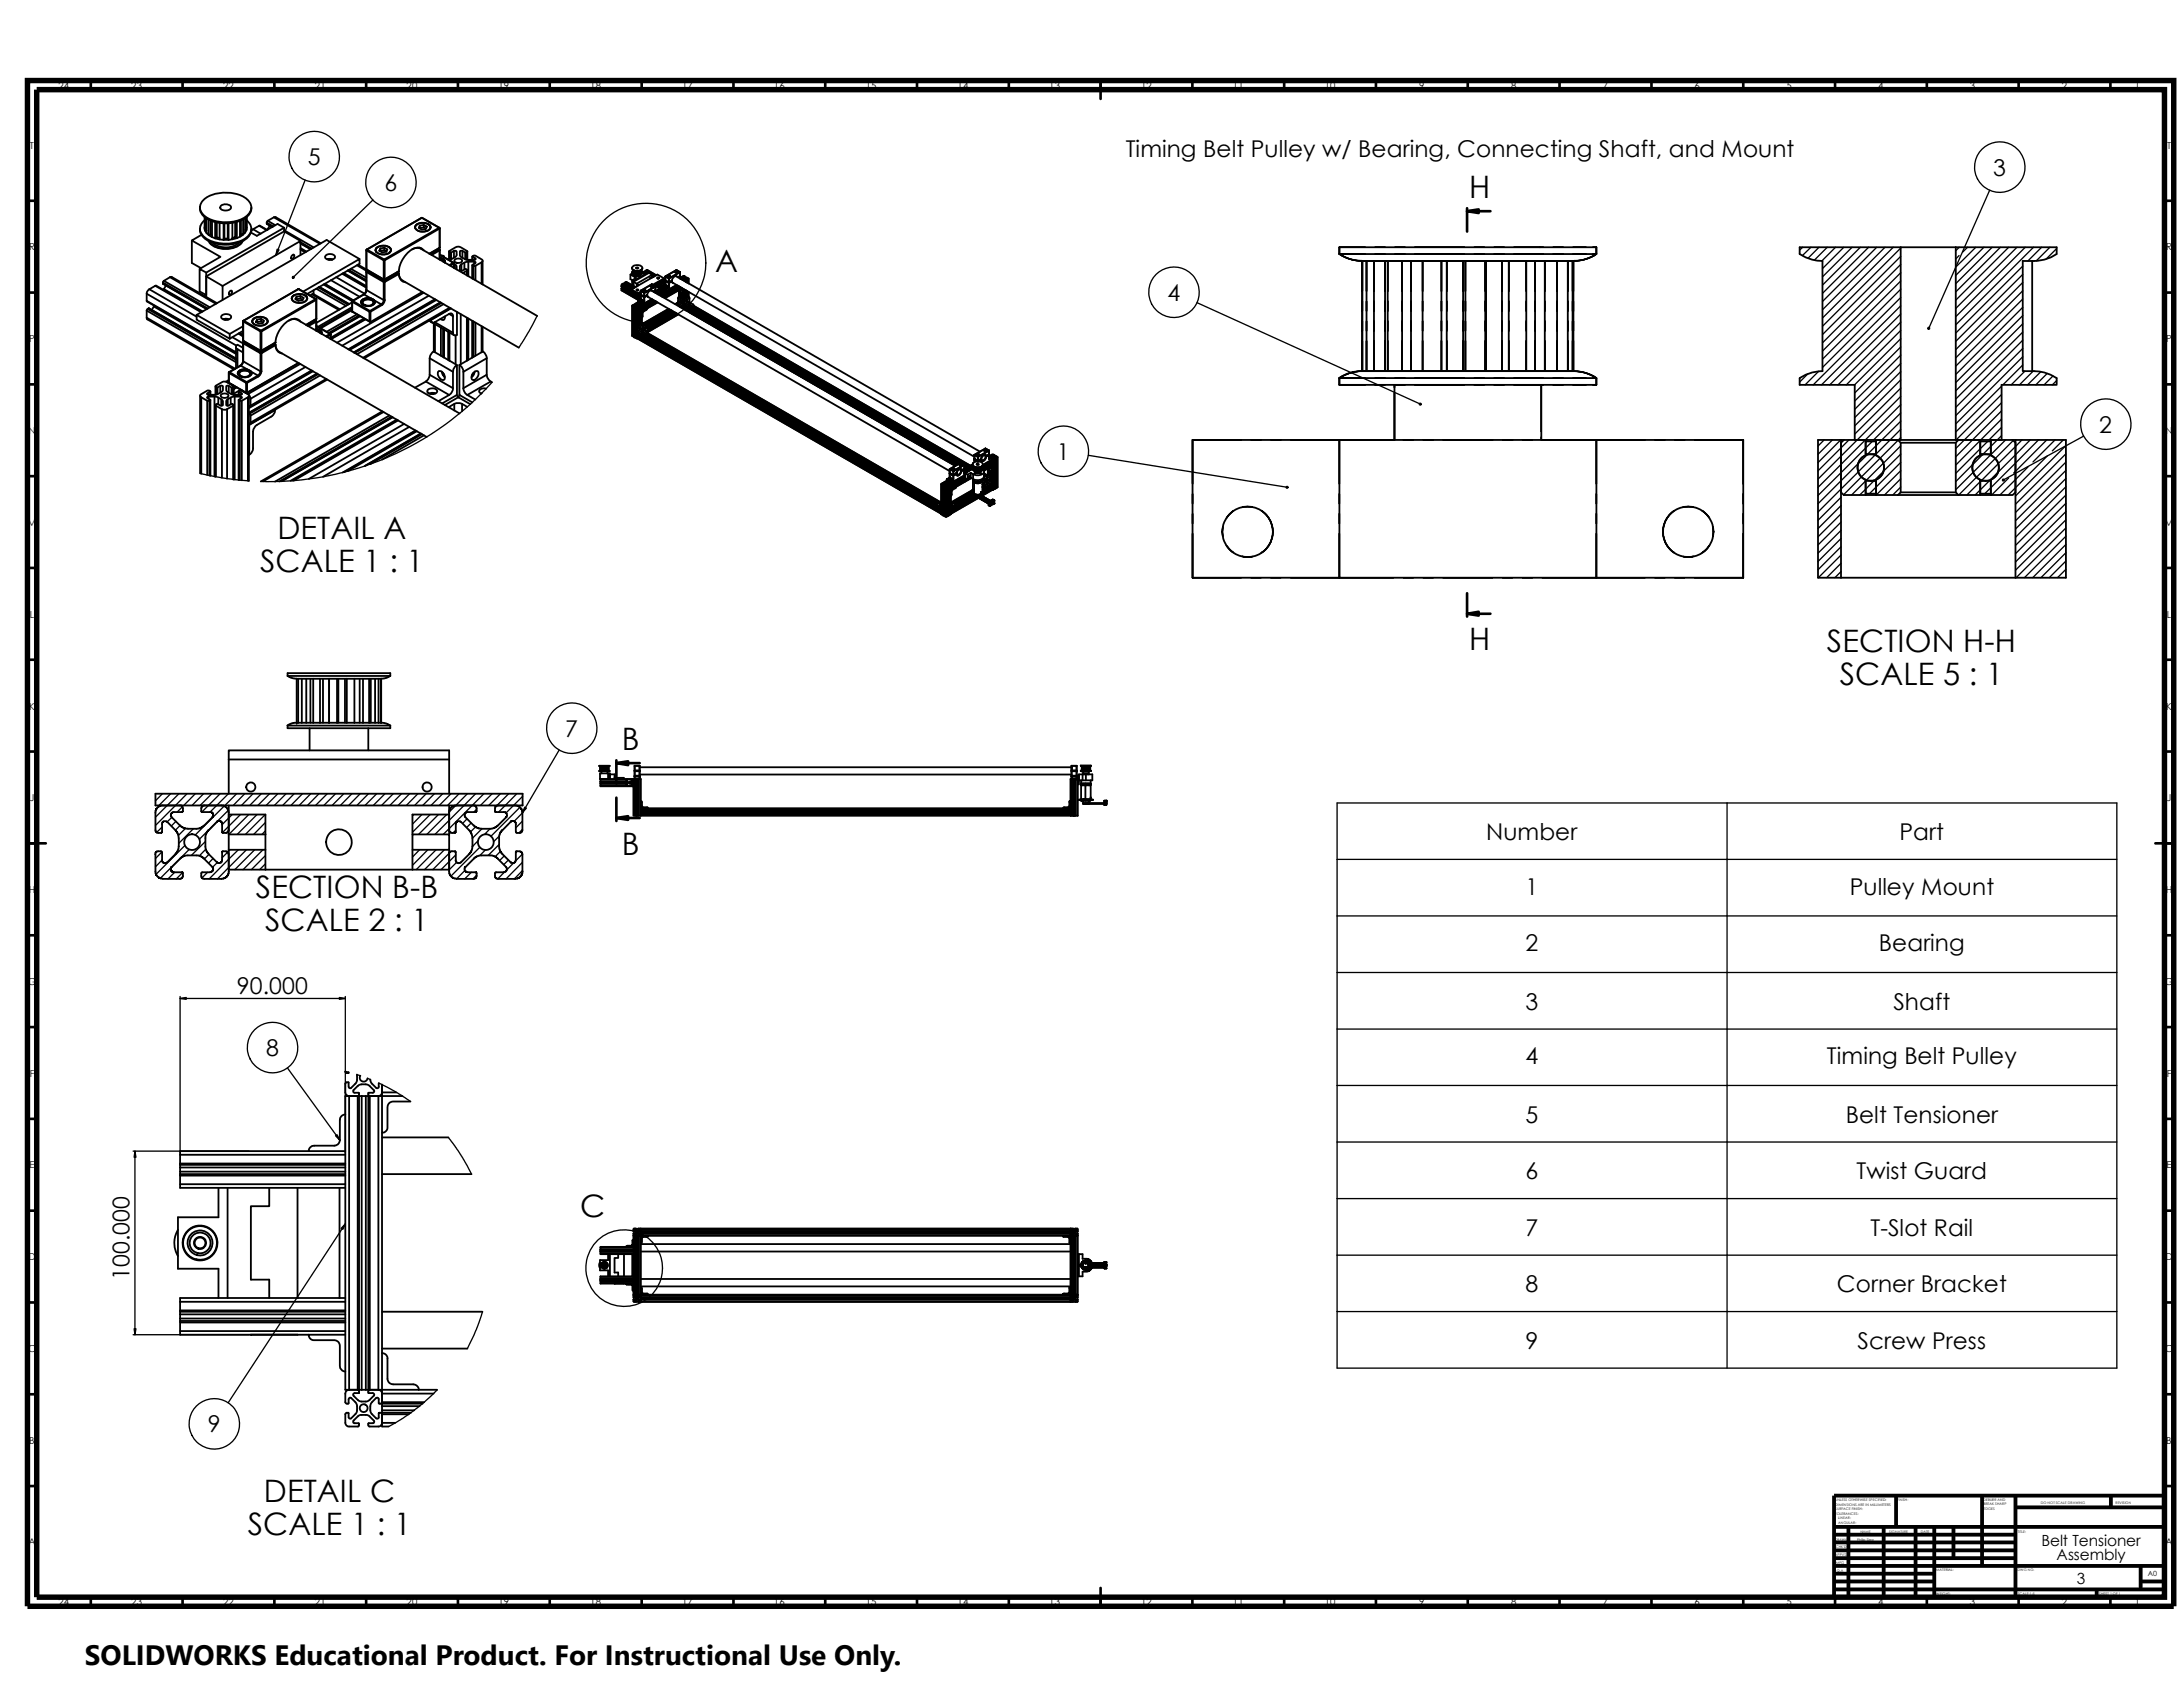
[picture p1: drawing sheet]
<svg xmlns="http://www.w3.org/2000/svg" width="279mm" height="216mm" viewBox="0 0 279 216" stroke-linecap="round" stroke-linejoin="round" font-family="sans-serif">
<defs><g id="words">
<g font-size="4">
<text x="188" y="25.4">H</text>
<text x="91.5" y="34.8">A</text>
<text x="35.5" y="69">DETAIL A</text>
<text x="33.3" y="73.2">SCALE 1 : 1</text>
<text x="188" y="83.2">H</text>
<text x="233.8" y="83.5">SECTION H-H</text>
<text x="235.5" y="87.7">SCALE 5 : 1</text>
<text x="79.6" y="96">B</text>
<text x="79.6" y="109.4">B</text>
<text x="32.7" y="114.9">SECTION B-B</text>
<text x="33.9" y="119.1">SCALE 2 : 1</text>
<text x="74.3" y="155.8">C</text>
<text x="31.7" y="196.5">SCALE 1 : 1</text>
<text x="33.8" y="192.3">DETAIL C</text>
</g>
<text font-size="3.6" x="10.9" y="213">SOLIDWORKS Educational Product. For Instructional Use Only.</text>
<g font-size="3">
<text x="39.4" y="21.1">5</text>
<text x="144.1" y="20">Timing Belt Pulley w/ Bearing, Connecting Shaft, and Mount</text>
<text x="255.1" y="22.5">3</text>
<text x="49.2" y="24.4">6</text>
<text x="149.4" y="38.5">4</text>
<text x="135.3" y="58.8">1</text>
<text x="268.7" y="55.4">2</text>
<text x="72.3" y="94.3">7</text>
<text x="190.2" y="107.5">Number</text>
<text x="243.1" y="107.5">Part</text>
<text x="195.3" y="114.5">1</text>
<text x="236.7" y="114.5">Pulley Mount</text>
<text x="195.3" y="121.7">2</text>
<text x="240.5" y="121.7">Bearing</text>
<text x="30.3" y="127.2">90.000</text>
<text x="195.3" y="129.2">3</text>
<text x="242.3" y="129.2">Shaft</text>
<text x="34.1" y="135.1">8</text>
<text x="195.3" y="136.2">4</text>
<text x="233.8" y="136.2">Timing Belt Pulley</text>
<text x="195.3" y="143.7">5</text>
<text x="236.2" y="143.7">Belt Tensioner</text>
<text x="195.3" y="150.9">6</text>
<text x="237.6" y="150.9">Twist Guard</text>
<text x="195.3" y="158.2">7</text>
<text x="239.4" y="158.2">T-Slot Rail</text>
<text x="16.6" y="163.8" transform="rotate(-90 16.6 163.8)">100.000</text>
<text x="195.3" y="165.4">8</text>
<text x="235.1" y="165.4">Corner Bracket</text>
<text x="195.3" y="172.6">9</text>
<text x="237.7" y="172.6">Screw Press</text>
<text x="26.6" y="183.3">9</text>
</g>
<g font-size="2">
<text x="261.3" y="197.8">Belt Tensioner</text>
<text x="263.2" y="199.7">Assembly</text>
<text x="265.8" y="202.7">3</text>
</g>
<g font-size="1.2">
<text x="7.5" y="11.4">24</text>
<text x="16.8" y="11.4">23</text>
<text x="28.6" y="11.4">22</text>
<text x="40.3" y="11.4">21</text>
<text x="52" y="11.4">20</text>
<text x="63.8" y="11.4">19</text>
<text x="75.5" y="11.4">18</text>
<text x="87.3" y="11.4">17</text>
<text x="99.1" y="11.4">16</text>
<text x="110.8" y="11.4">15</text>
<text x="122.6" y="11.4">14</text>
<text x="134.3" y="11.4">13</text>
<text x="146.1" y="11.4">12</text>
<text x="157.8" y="11.4">11</text>
<text x="169.5" y="11.4">10</text>
<text x="181.7" y="11.4">9</text>
<text x="193.4" y="11.4">8</text>
<text x="205.1" y="11.4">7</text>
<text x="216.9" y="11.4">6</text>
<text x="228.6" y="11.4">5</text>
<text x="240.4" y="11.4">4</text>
<text x="252.1" y="11.4">3</text>
<text x="263.9" y="11.4">2</text>
<text x="273.2" y="11.4">1</text>
<text x="3.8" y="19.1">T</text>
<text x="277.4" y="19.1">T</text>
<text x="3.7" y="32">R</text>
<text x="277.2" y="32">R</text>
<text x="3.7" y="43.8">P</text>
<text x="277.3" y="43.8">P</text>
<text x="3.6" y="55.6">N</text>
<text x="277.2" y="55.6">N</text>
<text x="3.5" y="67.3">M</text>
<text x="277.1" y="67.3">M</text>
<text x="3.8" y="79.1">L</text>
<text x="277.3" y="79.1">L</text>
<text x="3.7" y="90.8">K</text>
<text x="277.3" y="90.8">K</text>
<text x="3.8" y="102.6">J</text>
<text x="277.3" y="102.6">J</text>
<text x="3.7" y="114.3">H</text>
<text x="277.2" y="114.3">H</text>
<text x="3.6" y="126">G</text>
<text x="277.1" y="126">G</text>
<text x="3.8" y="137.8">F</text>
<text x="277.3" y="137.8">F</text>
<text x="3.8" y="149.5">E</text>
<text x="277.3" y="149.5">E</text>
<text x="3.6" y="161.3">D</text>
<text x="277.2" y="161.3">D</text>
<text x="3.6" y="173">C</text>
<text x="277.1" y="173">C</text>
<text x="3.7" y="184.8">B</text>
<text x="277.3" y="184.8">B</text>
<text x="3.6" y="197.8">A</text>
<text x="277.2" y="197.8">A</text>
<text x="7.5" y="205.5">24</text>
<text x="16.8" y="205.5">23</text>
<text x="28.6" y="205.5">22</text>
<text x="40.3" y="205.5">21</text>
<text x="52" y="205.5">20</text>
<text x="63.8" y="205.5">19</text>
<text x="75.5" y="205.5">18</text>
<text x="87.3" y="205.5">17</text>
<text x="99.1" y="205.5">16</text>
<text x="110.8" y="205.5">15</text>
<text x="122.6" y="205.5">14</text>
<text x="134.3" y="205.5">13</text>
<text x="146.1" y="205.5">12</text>
<text x="157.8" y="205.5">11</text>
<text x="169.5" y="205.5">10</text>
<text x="181.7" y="205.5">9</text>
<text x="193.4" y="205.5">8</text>
<text x="205.1" y="205.5">7</text>
<text x="216.9" y="205.5">6</text>
<text x="228.6" y="205.5">5</text>
<text x="240.4" y="205.5">4</text>
<text x="252.1" y="205.5">3</text>
<text x="263.9" y="205.5">2</text>
<text x="273.2" y="205.5">1</text>
</g>
<text font-size=".9" x="274.9" y="201.7">A0</text>
<g font-size=".4">
<text x="234.9" y="197.2">DRAWN</text>
<text x="234.9" y="193.9">TOLERANCES:</text>
<text x="234.9" y="192.1">UNLESS OTHERWISE SPECIFIED:</text>
<text x="234.9" y="192.7">DIMENSIONS ARE IN MILLIMETERS</text>
<text x="234.9" y="193.3">SURFACE FINISH:</text>
<text x="235.3" y="195">ANGULAR:</text>
<text x="235.3" y="194.5">LINEAR:</text>
<text x="237.7" y="197.2">Philip Sieg</text>
<text x="238.1" y="196.2">NAME</text>
<text x="241.8" y="196.2">SIGNATURE</text>
<text x="242.8" y="192.1">FINISH:</text>
<text x="245.8" y="196.2">DATE</text>
<text x="253.9" y="193.3">EDGES</text>
<text x="253.9" y="192.1">DEBURR AND</text>
<text x="253.9" y="192.7">BREAK SHARP</text>
<text x="258.3" y="196.2">TITLE:</text>
<text x="261.2" y="192.4">DO NOT SCALE DRAWING</text>
<text x="270.8" y="192.5">REVISION</text>
<text x="234.8" y="199.1">APPV'D</text>
<text x="235" y="198.2">CHK'D</text>
<text x="235" y="200.1">MFG</text>
<text x="235.1" y="201.1">Q.A</text>
<text x="247.8" y="201">MATERIAL:</text>
<text x="258.2" y="201">DWG NO.</text>
<text x="247.8" y="204.1">WEIGHT:</text>
<text x="258.3" y="204.1">SCALE:1:5</text>
<text x="268.7" y="204.1">SHEET 1 OF 1</text>
</g>
</g></defs>
<g fill="none" stroke="#000" stroke-width=".34">
<path d="M11.6 10.3v1.2M23.4 10.3v1.2M35.1 10.3v1.2M46.9 10.3v1.2M58.6 10.3v1.2M70.4 10.3v1.2M82.1 10.3v1.2M93.9 10.3v1.2M105.6 10.3v1.2M117.4 10.3v1.2M129.1 10.3v1.2M140.9 10.3v2.4"/>
<path d="M152.6 10.3v1.2M164.4 10.3v1.2M176.1 10.3v1.2M187.9 10.3v1.2M199.6 10.3v1.2M211.4 10.3v1.2M223.1 10.3v1.2M234.9 10.3v1.2M246.6 10.3v1.2M258.4 10.3v1.2M270.1 10.3v1.2M3.5 25.7h1.2"/>
<path d="M3.5 37.4h1.2M187.8 26.6v3M187.8 27h3M277 25.7h1.2M277 37.4h1.2M3.5 49.2h1.2M277 49.2h1.2M3.5 60.9h1.2M3.5 72.7h1.2M187.8 75.9v3M187.8 78.5h3M277 60.9h1.2"/>
<path d="M277 72.7h1.2M3.5 96.2h1.2M3.5 84.4h1.2M78.9 97.3v3M78.9 97.7h3M277 96.2h1.2M277 84.4h1.2M3.5 119.7h1.2M3.5 107.9h2.4M78.9 102.1v3M78.9 104.7h3M277 119.7h1.2"/>
<path d="M278.2 107.9h-2.3M3.5 131.4h1.2M277 131.4h1.2M3.5 143.2h1.2M3.5 154.9h1.2M277 143.2h1.2M277 154.9h1.2M3.5 178.4h1.2M3.5 166.7h1.2M277 178.4h1.2M277 166.7h1.2M3.5 190.2h1.2"/>
<path d="M277 190.2h1.2M11.6 204.4v1.2M23.4 204.4v1.2M35.1 204.4v1.2M46.9 204.4v1.2M58.6 204.4v1.2M70.4 204.4v1.2M82.1 204.4v1.2M93.9 204.4v1.2M105.6 204.4v1.2M117.4 204.4v1.2M129.1 204.4v1.2"/>
<path d="M140.9 203.2v2.4M152.6 204.4v1.2M164.4 204.4v1.2M176.1 204.4v1.2M187.9 204.4v1.2M199.6 204.4v1.2M211.4 204.4v1.2M223.1 204.4v1.2M234.9 204.4v1.2M246.6 204.4v1.2M258.4 204.4v1.2M270.1 204.4v1.2"/>
</g>
<g fill="none" stroke="#000" stroke-width=".49">
<path d="M234.7 199.4h23.3M234.7 198.4h23.3M234.7 197.4h23.3M234.7 196.4h23.3M234.7 195.4h42.3M236.6 195.4v9M241.1 195.4v9M242.7 191.4v4M245.2 195.4v9M247.6 195.4v9M250 195.4v4M253.7 191.4v9"/>
<path d="M258 192.9h19M258 191.4v13M270.2 191.4v1.5M277 191.4h-42.3v13M234.7 202.4h12.9M234.7 201.4h12.9M234.7 200.4h42.3M234.7 203.4h42.3M268.4 203.4v1M274 200.4v3M274 202.4h3"/>
</g>
<path d="M3.5 10.3h274.7v195.3h-274.7zM4.7 11.5h272.3v192.9h-272.3z" fill="none" stroke="#000" stroke-width=".7" stroke-linecap="butt"/>
<g fill="none" stroke="#000" stroke-width=".23">
<path d="M18.8 38.5l11.4 6.6M18.8 37.6v.9M18.8 39.8v.9M18.8 39.8l11.4 6.6M18.8 37.6l11.5 6.6M18.9 39.5l-.1 .3M18.9 39.5l11.3 6.6M19 39.5h-.1M19 39.5h.1M19 39.5l11.2 6.4M19.1 37l-.3 .3v.3M19.1 37l6.1 3.5"/>
<path d="M19.7 39.2l-.3 .5M19.7 39.2l10.5 6.1M19.7 39.1v.1M19.9 36.6h.1l5.8 3.3M19.9 36.6l-.8 .4M19.9 36.6l5.9 3.4M20.8 36.3l5.7 3.3M20.8 36.2v.1M20.8 36.2l5.8 3.3M20.8 36.3l5.7 3.2M21 35.9l-.2 .3M21 37l-.1 .1"/>
<path d="M21 35.9l5.9 3.4M21 37l4.9 2.9M21.2 36.6l-.2 .4M21.8 35.5l-.8 .4M21.8 35.5h.2l5.8 3.3M21.8 35.5l5.8 3.4M24.6 30.8v2.9l1.1 .6M25.8 30.1l-1.2 .7 3.6 2.1-2.7 1.5M26.2 27.8v1.7M26.2 29.5h.2M26.2 29.5l.2 .3M26.3 25.4a4.9 4.9 0 0 1 5.4 .2 1.2 1.2 0 0 1 .2 1.7 4.5 4.5 0 0 1-4.4 1 2.15 2.15 0 0 1-1.9-1.8l.2-.6z"/>
<path d="M26.4 35.4l2.1 1.2v1.8M26.4 35.4v2.6M26.4 28v1.8M26.4 29.8l.3 .3M26.7 30.8a2.77 2.77 0 0 0 3.2 .9l.6-.2 .6-.7M26.7 28.1v2M26.7 30.1l.4 .2M26.8 30.9a2.76 2.76 0 0 0 3.7 .5l.5-.5M27 28.2v1.8M27 30l-.3 .1M27 30l.1 .1M27.1 30.3l.4 .2"/>
<path d="M27.1 28.3v2M27.2 31.1a2.62 2.62 0 0 0 3.4 0M27.5 30.5l.6 .1M27.5 28.4v2.1M27.7 28.5v1.9l-.2 .1M27.7 30.4l.4 .1M28.1 28.5v2.1M28.3 26.3a.93 .93 0 0 1 1.3 .2 .66 .66 0 0 1-1 .4 .39 .39 0 0 1-.4-.4zM28.6 28.6v2.1l-.5-.1M28.7 28.6v1.9l-.1 .2h.7M28.7 30.5h.4l.2 .2M29.1 28.6v1.9"/>
<path d="M29.3 28.6v2.1M29.5 37.2l.2 .1v.1l-.2 .3h-.1a.32 .32 0 0 1 .1-.5zM29.7 28.5v2.1l-.4 .1M30.1 30.4l.2 .1M30.1 28.4v2h-.4M30.3 30.5l-.6 .1M30.3 28.4v2.1M30.7 28.3v2l-.4 .2M30.8 28.2v1.8l-.1 .1M31.1 28.1v1.9h-.3M31.4 27.9v1.9M31.4 29.8l-.7 .5"/>
<path d="M31.5 27.8v1.6h-.1M31.6 27.8v1.3M31.6 29.1l-.1 .4-.1 .3M31.6 28.2a1.33 1.33 0 0 1-.2 2.3 5 5 0 0 1-5.1 0 1.32 1.32 0 0 1-.1-2.3M32.2 26.5a1.46 1.46 0 0 1-.9 1.5 5.1 5.1 0 0 1-4.8 0 1.43 1.43 0 0 1-.9-1.5M32.2 29.3a1.47 1.47 0 0 1-.9 1.4 5.1 5.1 0 0 1-4.8 0 1.44 1.44 0 0 1-.9-1.4M32.4 29.3l1 .6M33.2 28.9l.9 .6M34.1 28.6l.7 .5M34.1 28.5v.1M34.1 28.5l.9 .5M34.1 28.6l.8 .4"/>
<path d="M34.3 28.3l-.2 .2M34.3 29.3l-.1 .1-1-.5-.8 .4-.2 .3M34.3 28.3l.9 .5M34.3 29.3v.1M34.5 28.9l-.2 .4M35.1 27.8l-.8 .5M35.1 27.8h.2l5.8 3.3M35.1 27.8l5.8 3.4M36.4 29.6l-10 5.8M36.4 29.6l2.1 1.2M36.4 29.1l-10 5.8v2.9l-.9-.5v-2.9l.9 .5M36.4 29.1l-.9-.4-2.6 1.5-.8-.4"/>
<path d="M36.4 29.1v.5M36.4 29.5l3.8 2.2M37.3 32.8l.2-.2h.2a.37 .37 0 0 1-.4 .5zM37.3 38.2h.1M37.5 37.9a1.3 1.3 0 0 1 1.8 .2v.1a1.15 1.15 0 0 1-1.9 .1zM37.5 37.9a1.33 1.33 0 0 1 1.8 .2 .79 .79 0 0 1-1 .7 .81 .81 0 0 1-1-.6zM37.6 37.8h.1M37.6 37.8l-.3 .3v.1M38 38.3l.5-.1 .2 .2M38 38l-.1 .4M38.2 37l-7 4M38.2 37h.1"/>
<path d="M38.2 37l2.2 1.3M38.5 31.2l1.3 .7M38.5 31.9l.6 .4M38.5 32.6v-1.8l-10 5.8M38.5 31.7l.7 .5M38.5 37.9l-.5 .1M38.5 31l1.4 .8M38.5 31.1l1.3 .8M38.5 37.9l.4 .2-.2 .3-.5 .1-.4-.2 .2-.3M38.5 37.9v.3M38.8 37.3l7.2-4.2v.7l-6.7 3.8M39 37.8l.2 .1 .1 .3"/>
<path d="M39.3 38.2h.1M39.9 37.7l3.5 2M40 37.6l3.5 2M40.1 37.1v.4l-.4 .3M40.4 38.3h.1M40.5 38.3v2.5M40.5 38.3v.1M40.5 37l3.8 2.1M40.7 36.8l3.8 2.2M41.4 36.4l3.7 2.1M41.5 36.3l3.7 2.2M41.6 36.3l3.6 2.1"/>
<path d="M41.6 32.8a.76 .76 0 0 1 1.3 .1 .75 .75 0 0 1-1.3 .1zM41.9 33.2h.7M42 33.2l.1 .1M42 33.1l.2 .2M42.2 33.1l.2 .2M42.4 35.9l3.6 2.1M43 35.5l3.7 2.1M43.8 35l3.1 1.8M43.9 35l3 1.7M44 34.9l2.9 1.7M44.5 34.6l2.4 1.4M44.6 34.5l2.3 1.4"/>
<path d="M44.7 38.9l-3.8-2.2 3.8 2.2M44.9 34.4l2 1.1M45.1 39.3l-4.4 2.5M45.1 38.7l-4.6 2.6M45.1 39.8v.1M45.1 39.7l-4.1 2.3M45.1 39.5l-4.2 2.4M45.1 38.6h.1M45.1 39.9h.1M45.1 38.6l2.2 1.3M45.1 39.9l2.2 1.2M45.1 38.6v1.3"/>
<path d="M45.1 39.9l2.2 1.3M45.1 38.5v1.3M45.1 38.5h.1M45.1 38.5v.1M45.1 38.5l2.2 1.3M45.7 34l1.3 .7M45.8 33.9l1.1 .6M46 33.1l-4.2-2.4-16.6 9.6M46.2 38.7a1.06 1.06 0 0 1 1.8-.1v.1M46.2 38.8a.95 .95 0 0 1 .9-.6 .95 .95 0 0 1 .9 .6M46.3 38.4a1.17 1.17 0 0 1 1.7 .2 .87 .87 0 0 1-1.3 .5 .44 .44 0 0 1-.4-.7zM46.5 38.5a.91 .91 0 0 1 1.3 .1 .68 .68 0 0 1-1 .5 .38 .38 0 0 1-.4-.5z"/>
<path d="M46.5 37.7l-1.4 .8M46.5 37.7h.1M46.6 37.7l-1.5 .8M46.6 37.7l.9 .5M46.6 39l-.1-.1-.1-.3a.92 .92 0 0 1 1.4 .1l-.2 .3M46.9 34.5h.1M46.9 37.1l-.1 .3-.3 .3M46.9 32h.1M46.9 34.8h.1M46.9 37.1h.1M46.9 32l2.2 1.3M46.9 34.5l2.2 1.3"/>
<path d="M46.9 32v2.5M46.9 34.8v2.3M46.9 37.1l2.2 1.3-.1 .3-.2 .2M46.9 34.8l2.2 1.3M46.9 37.1l-.1 .3-.2 .3M46.9 31.9v2.6M46.9 34.7v2.4M46.9 31.9h.1M46.9 34.7h.1M47 31.9l-.1 .1M47 31.9l2.2 1.3M47 34.7l-.1 .1"/>
<path d="M47 34.7l2.2 1.3M47.1 34.6l-.2 .1M47.1 34.6l-.1 .1M47.3 39.9h.1M47.3 39.9v1.2M47.3 39.8l.1 .1M47.3 39.8v.1M47.4 39.9v1.3M47.5 38.2a1.09 1.09 0 0 0-1.3 .4 .69 .69 0 0 0 .8 .6 .73 .73 0 0 0 1-.6l-.1-.2M47.5 38.2h.1M47.5 38.2l.4 .2M47.9 38.4l.9 .5"/>
<path d="M48.1 31.8a1.39 1.39 0 0 1 1.9 0 .47 .47 0 0 1 0 .5 .47 .47 0 0 1-.5 .2l-.3 .1a.92 .92 0 0 1-1.1-.6zM48.1 31.8a1.38 1.38 0 0 1 1.9 0 .52 .52 0 0 1-.5 .7 1.25 1.25 0 0 1-1.4-.4zM48.4 31.6l-.4 .4M48.6 32.2l.6-.2 .3 .2M48.7 31.8v.3M48.8 38.9l.1 .2M48.8 38.9l-1.5 .9M48.9 39.1l-1.5 .8M49.1 33.3h.1M49.1 35.8h.1M49.1 33.3v2.5M49.1 36.1h.1"/>
<path d="M49.1 36.1v2.3h.1M49.2 33.2l-.1 .1M49.2 33.2v.1M49.2 36v.1M49.2 36l-.1 .1M49.2 31.7l-.5 .1M49.2 31.7l.4 .2-.2 .3-.5 .1-.4-.2 .2-.3M49.2 31.7v.3M49.2 33.3v2.5M49.2 35.8h.1M49.2 38.4l-.1 .5-.2 .2M49.2 36.1v2.3"/>
<path d="M49.7 31.6h.1M49.8 31.6l.2 .2 .1 .2M50.8 34.9h.2M50.8 34.9l.3 .1-.1 .1M51 34.9h.1M51 34.9v.2M51 34.9l-1.8 1.1M51 34.8l-1.8 1M51 34.7v.1M51 35.1a.99 .99 0 0 0 .9 1M51 34.7l-1.8 1.1M51 35.1l-1.8 1"/>
<path d="M51 35a1.11 1.11 0 0 0 .5 .9l14.9 8.6M52.7 31.9a1.23 1.23 0 0 1 1.2-.1l14.8 8.6M53.1 29.1h.1M53.2 28.9a1.39 1.39 0 0 1 1.8-.1l.1 .2a1.13 1.13 0 0 1-1.8 .4l-.1-.2zM53.2 28.8a1.3 1.3 0 0 1 1.9 .2 .79 .79 0 0 1-1 .7 .92 .92 0 0 1-1-.6zM53.4 28.7l-.2 .2-.1 .2M53.7 29.2h.1M53.7 28.9v.3M53.7 28.9l.6-.1 .3 .2-.1 .3-.5 .1-.4-.2zM54.1 37.4l-6.7 3.8M54.2 37.5l-11.1 6.4M54.3 32l-.2-.1a1.08 1.08 0 0 0-1.4 .1 3.9 3.9 0 0 0-1.7 2.7"/>
<path d="M54.3 29.1l.2 .2M54.3 29.1l-.6 .1M54.3 28.8v.3M54.8 28.7l.2 .2 .1 .2M54.9 37.8l-11.1 6.4M55.1 29.1h.1M55.7 38.3l-11.1 6.4M55.8 38.4l-11.1 6.4M56 31.9h.2l-1.1 .7M56.1 31.8l.1 .1M56.2 29.1h.1M56.2 29.1l-2.2-1.2-7 4"/>
<path d="M56.2 29.1l-7 4.1M56.2 29.1l.1 .2M56.2 29.1l.1 .1M56.2 29.1l-2.2-1.2-7.1 4M56.2 31.9l.1 .1M56.3 29.3l-7.1 4M56.3 31.7l-1.4 .8M56.3 31.7h-.1M56.3 32l-1.1 .6M56.3 32v1.2M56.3 29.3v2.4M56.3 31.7l-1.3 .8"/>
<path d="M56.3 29.2v2.5M56.3 29.2v.1M56.3 31.7h.1M56.3 33.1l.3 .2M56.3 33l.4 .2M56.3 33a.56 .56 0 0 1 .6 .6 .59 .59 0 0 0-.6-.6zM56.3 33.1l.3 .1M56.3 32h.1M56.4 38.7l-11.1 6.4M56.5 38.8l-11.1 6.4M56.5 32.7h.2l.1 .1v.1M56.6 33.3l.2 .2"/>
<path d="M56.6 33.2l.2 .3M56.7 33.2l.2 .1v.3M56.7 33.2l.3 .3M56.8 38.9l-11.1 6.4M56.8 32.8v.1M57.4 33.3l.4-.1 .6-.4v-.6l-.1-.1-.6 .2-.2-.1 .8-.6h.5l1 .6-.2 .1-.5-.2-.2 .1a.84 .84 0 0 0 .8 1l1 .1 .2-.1v-.1l-.4-.3 .3-.1 .9 .5 .1 .2-1.1 .7-.2-.2 .4-.3-.2-.1h-1l-.6 .3-.2 .2v.6l.2 .1 .4-.3 .3 .1-.6 .4M57.5 32.2v1.1M57.5 32.3v.9M57.5 39.4l-11 6.4M57.7 32.3v.9M57.7 39.5l-11.1 6.4M57.7 39.5l-2.5 1.5"/>
<path d="M58.1 33.6v.1M58.1 33.6l-1.8-1 1.7 1-.5 .3M58.1 33.7l-.5 .3M58.1 33.7v.6M58.1 32.1v.9M58.1 33.8l.3 .3v.4M58.1 33.7h.1M58.2 33.3l.3-.2a.6 .6 0 0 1 .7 .3 .6 .6 0 0 1-1.1 0zM58.2 33.8v.6M58.5 39.9v3h-.4l-.1-.3M59.1 33.8v.9M59.2 32.1v.9"/>
<path d="M59.4 33.6v.9M59.5 32.3v.9M59.6 32.3v.9M59.8 32.3v.9M59.8 34.6v.6M59.8 34.6v.7M59.8 32.2v1.1M59.9 33.5v1.8M60.5 32.8v.5M60.5 33.9v1.7M60.5 32.9v.4M60.5 34v1.6"/>
<path d="M60.6 34v1.7M60.7 33.5v.3M60.8 33.1v.1M60.9 34v1.9M61.6 33.6v2.7M61.8 33.4v3M79.5 37.1l2.3 1.3M79.5 36.5v.2l2.3 1.3-2.3-1.3M79.5 36.9v.2M79.5 36.5l2.3 1.4v.5M79.5 36.9l2.3 1.4M79.6 36.9h-.1"/>
<path d="M79.6 36.9l2.2 1.3M79.6 36.9h.1M79.6 36.4l-.1 .1M79.6 36.4l1.2 .7M79.7 36.8v.1M79.7 36.8l2.1 1.3M79.7 36.8h.1M79.8 36.3l-.2 .1M79.8 36.3h.1M79.8 36.3l1.1 .7M79.9 36.3h.1M79.9 36.2v.1"/>
<path d="M79.9 36.3l1.2 .6M79.9 36.2l1.2 .7M80 36.4h.1M80 36.4l1 .6M80 36.2h-.1M80 36.2l1.2 .7M80 36.3v.1M80.1 36.1l1.2 .6M80.1 36.1l-.1 .1M80.1 36.1l1.2 .7M80.7 35.1v.6l.2 .2M80.8 37l.9 .5"/>
<path d="M80.8 37v.2l.9 .5M80.9 39.1v3.9M80.9 34.8a.72 .72 0 0 0 .7 .5 .72 .72 0 0 0 .6-.5M80.9 39.2v3.8l.2 .1M80.9 34.2a.78 .78 0 0 1 1.3 .1 .77 .77 0 0 1-1.3 0zM80.9 35l-.2 .1 .7 .5-.5 .3M81 34.8h.1M81 34.6l-.1 .2a.7 .7 0 0 0 .7 .5 .7 .7 0 0 0 .6-.5l-.1-.2M81 34.9h.1M81 34.5v.4M81.1 36.1l.4 .2v.4M81.1 34.6v.3"/>
<path d="M81.1 36.1v.5M81.1 34.9v.1M81.1 39.2v3.9M81.1 39.1h.1M81.1 35l.1 .1M81.1 34.6v.4M81.1 39.1v.1M81.2 39.2v3.9M81.2 35h.1M81.2 34.6v.4M81.2 35h-.1M81.2 39v.1"/>
<path d="M81.2 34.6v.5M81.2 35.1h.1M81.2 35.2a.49 .49 0 0 0 .7 0M81.3 39.1l.2 .1v.2l-.2-.1 .2 .2M81.3 39.1h-.2v.2l-.2-.2 .2-.1h.1l-.1 .1 .3-.1 .1-.1h-.2l.2-.1 .3 .1h-.2v.1l.4 .1-.1-.1h.1l.1 .1-.1 .2v-.2l-.3 .1-.1 .2h.2l-.2 .1M81.3 39.1v3.9M81.3 38.9v.2M81.3 35.1h.1M81.3 34.7v.4M81.4 39.2v.1M81.4 34.7v.4M81.4 39.1h.2l-.1 .1z"/>
<path d="M81.4 34.3l.2-.1 .1 .1-.2 .1zM81.4 38.9v.2M81.4 37.1l.2-.1 .1 .1-.2 .1zM81.4 39.2v.2M81.5 39.5h.1M81.5 39.5v3.8h.1M81.5 37.1l.1 .1M81.5 34.7v.4h-.1M81.5 34.7v.4h.1M81.5 35.1h.1M81.6 37.2h.1M81.6 39.5v2.3"/>
<path d="M81.6 34.7v.4M81.6 39.2v.2M81.6 38.5v.3zM81.6 38.8l.5 .3M81.6 38.7v.1M81.6 38.9v.2M81.6 38.5h.1M81.7 38.5l.4 .3M81.7 37.5v.2M81.7 36.4v.1zM81.7 39.2v.1M81.7 38.9v.2"/>
<path d="M81.7 37.6l.3 .2M81.7 34.7v.4h-.1M81.7 38.9h.1M81.8 38.9v.2M81.8 39.3v2.4M81.8 38.9h.1M81.8 39.1v2.6M81.8 35.1h.1M81.8 34.7v.4h-.1M81.9 35.1h-.2M81.9 34.7v.4M81.9 38.9h-.1"/>
<path d="M81.9 38.5a.15 .15 0 0 1 .2-.1 .15 .15 0 0 1 .1 .2h-.3zM81.9 37.9v.5M81.9 39.2v2.4M81.9 37.5l.1 .1M81.9 39v.1M81.9 34.6v.5M81.9 37.5h.1M81.9 38.4l-.3 .1M81.9 38.4l-.2 .1M81.9 38.4l.2 .1M81.9 38.6l.1-.1h.1v.1M81.9 39l-.1 .1"/>
<path d="M81.9 39.1v.1M81.9 38.4h.1M82 38.5l.2 .1h-.2h-.1zM82 34.6l-.1 .4M82 39.1h.1M82 39.2v2.4M82 38.2l-.1 .2M82 37.3l-.3 .2M82 37.5l-.3 .2M82 37.7h.1M82 37.8v.4l.4 .3M82 34.6v.4"/>
<path d="M82 37.9l-.2-.1 .2 .2M82 39h.1M82 35.2a.56 .56 0 0 1-.9 0 .6 .6 0 0 0 .9 0M82 37.8h.1M82 38.2h.1M82 37.8v.4M82 37.2v.5M82 37.2l.4 .3M82 37.2l.5 .3M82 37.7l.4 .3M82 37.7v.1M82.1 34.9l-.2 .2"/>
<path d="M82.1 34.6v.3M82.1 39.1h.1M82.1 38.8v.2M82.1 34.9h.1M82.1 34.5v.4M82.1 39v.1M82.1 39.1l1.3-.8-1.3 .8M82.1 38.8h.1M82.1 38.8v.3M82.1 38.5h.1M82.1 38.5a.14 .14 0 0 0-.2-.1 .14 .14 0 0 0 0 .2h.1a.15 .15 0 0 0 .1 .1 .15 .15 0 0 0 .1-.2M82.1 39.1l.1 .1"/>
<path d="M82.1 39.1v2.4M82.1 39.6h.1M82.2 39.6h.1M82.2 39.9l-.1 .7M82.2 39.2v.2M82.2 39.6v.2M82.2 39.4l1.6-.9-1.6 .9M82.2 39.4h-.1M82.2 39.8v.1M82.2 38.5l.2 .1M82.2 34.3a.73 .73 0 0 1-.6 .4 .73 .73 0 0 1-.7-.4M82.2 38.5h-.1h-.2h.2l.1 .1"/>
<path d="M82.3 34.9l.2 .1M82.3 37.2l.2-.1 .1 .2h-.2h-.1zM82.3 37.1h.2l.1 .1-.3 .1zM82.3 37.1l-.1 .1M82.4 37.2v.1M82.4 37.2h.1l-.1 .1zM82.4 37.2h.1M82.4 38.6h.1M82.4 38.6l-.3 .2M82.4 34.8l.2 .1M82.4 38.5v.1M82.4 38l.1 .5"/>
<path d="M82.4 38h.1M82.4 37.5h.1M82.5 37.2v.1M82.5 37.1v.1M82.5 38h.1M82.5 38.5l-.1 .1M82.5 37.5h-.1M82.5 37.5l1.4-.8-1.4 .8M82.5 37.5v.5M82.6 37.1v.1M82.6 34.7h.1M82.6 34.7l.2 .1"/>
<path d="M82.6 34.9l-.2-.1-.2 .1M82.6 34.7l.1 .1M82.6 34.6v.1M82.6 34.9h.1M82.6 34.6l.2 .2M82.7 34.8l-.1 .1M82.8 34.5l1.2 .7M82.8 34.5l-.2 .1M82.8 37.8h.1M82.8 37.8l.1 .2 38.6 22.3M82.8 37.8l-.3 .2-.5-.2 .4 .2 .1 .5M82.8 37.8l-.3 .2"/>
<path d="M82.8 39.5l-.1 .2-.4 .2v.6l-.1 .1M82.8 39.5h.1M82.8 39.5l-.6 .4M82.8 37.8l.2 .2M83.1 34.9l.7 .4M83.1 34.8v.1M83.1 34.8l-2 1.2v.6l-.2-.2v-.5l.2 .1M83.1 34.8l-.2-.1-.5 .3-.2-.1M83.2 37.2h.2l38.9 22.4M83.2 36.6h.1M83.3 36.6l.2-.1 .2 .1a.2 .2 0 0 1-.3 .1 .2 .2 0 0 1-.1-.1zM83.3 36.6l.2-.1 .2 .1-.3 .1z"/>
<path d="M83.3 35.5v.1zM83.3 36.6h-.1M83.3 36.6h.1M83.4 36.6l.1 .1M83.4 36.6v.1M83.4 36.6h.1M83.4 36.4h.1M83.4 36.4l.5 .2M83.4 36.4l-1.4 .8M83.4 38.3l-1.3 .7M83.5 36.6v.1M83.5 36.6h.1"/>
<path d="M83.5 37.2a.46 .46 0 0 0-.6 .4l-.1 .2M83.5 35.4l.1 .1M83.5 35.5v-.3l-2 1.1M83.5 35.2l.2 .2M83.5 36.4l1.5-.8v.2l-1.3 .7M83.6 36.6h.1M83.6 35.4h-.1h.1M83.6 38.4l-1.4 .8M83.8 35.3l-.7-.4-2 1.2M83.8 36.5l.7 .4M83.8 38.5l-1.7 .9M83.8 36.4l-.1 .2"/>
<path d="M83.9 36.6h.1M83.9 37.2h.1M83.9 36.7h.1M83.9 37.1h.1M83.9 37.4l.1 .1M83.9 37.4h.1M83.9 37.1l-.3 .2M83.9 37.4v.1zM83.9 36.4l.7 .4M83.9 37.2l-.2 .1M83.9 37.1l-.3 .2 .3-.1v.3v-.3M83.9 36.6v.6"/>
<path d="M83.9 38.5l-1.8 1.1M83.9 36.3l.8 .5M83.9 38.6l-1.7 1M83.9 37.5h.1M84 37.4v.1M84 36.3l.7 .5M84 38.6l-1.8 1M84.1 36.3l1.1 .7M84.1 36.3l.7 .4M84.1 35.5l.3 .1h-.2zM84.1 38.7l-1.9 1.1M84.2 35.6h.1"/>
<path d="M84.2 38.7l-2 1.2M84.2 37.5v.1M84.2 37.5h.1M84.2 37.5l-.3-.2 .3 .2-.1 .1M84.2 37.5v.2M84.3 36.2l.7 .4M84.4 36.1l.7 .4M84.5 36l.7 .3M84.7 35.9l.5 .3M84.8 35.9l.4 .2M84.8 36.7v.3M84.8 36.9l-.8 .5"/>
<path d="M84.8 36.9l-.9 .5M84.8 36.7h.1M84.8 37h.1M84.8 36.7v.3l.5 .2M84.8 37l.4 .2M84.8 36.7l-.9 .6M84.8 36.7l.5 .3M84.8 38l2.3-1.3-2.2 1.3M84.9 37l-.8 .5M84.9 35.8l.3 .1M84.9 35.8l.7 .4M85 37.1l-.8 .4"/>
<path d="M85 35.6l-.9-.5-3.3 1.9M85 36.7a.18 .18 0 0 1 .2-.1 .18 .18 0 0 1 .2 .2h-.2zM85.1 36.7h.3l-.1-.1-.3 .1zM85.1 37.1l-.9 .5M85.1 36.8v-.1h.2v.1M85.1 36.5l.2 .1M85.1 36.7h.2l-.2 .1zM85.1 36.5l-.3 .2M85.1 37.1l-.9 .6M85.1 37.2l-.9 .5M85.2 35.4l.4 .2M85.2 35.9h.1"/>
<path d="M85.2 36.4l-.1 .1M85.2 36.4h.1M85.2 35.9l.4 .3M85.2 35.4h.1M85.2 35.9v.5M85.2 36.4l.4 .3-.1 .1M85.2 35.4v.5M85.2 37.2h.1M85.2 37v.2M85.3 37h-.1M85.3 37v.2M85.3 36.6h.1"/>
<path d="M85.3 36.6l.1 .1M85.3 36.6l-.3 .1a.17 .17 0 0 0 .2 .1 .17 .17 0 0 0 .2-.1M85.4 36.7l.1 .1M85.4 35.4h.1M85.4 35.4l.1-.1h.3a.21 .21 0 0 1-.2 .2 .21 .21 0 0 1-.2-.1zM85.4 35.3a.2 .2 0 0 1 .2 0 .2 .2 0 0 1 .2 .2h-.3zM85.4 35.3v.1M85.4 35.3h.1M85.5 35.4h.2M85.5 35.4h.1M85.5 35.3v.1M85.5 36.8h.1"/>
<path d="M85.5 36.8l-.2 .2M85.6 36.8l-.4 .2M85.6 36.2h.1M85.6 36.2v.5M85.6 39.5l-3.3 1.9M85.6 35.6h.1M85.6 35.6v.6M85.6 35.3h-.1M85.6 35.3v.1M85.6 35.3l.1 .1-.1 .1-.1-.2M85.6 36.7v.1M85.7 35.3l.1 .1"/>
<path d="M85.7 39.6l-3.2 1.9M85.8 35.4h.1M86 36h.1M86 35.9h.1M86 36l.2 .2M86 36l.1 .2 38.6 22.3M86 36l-.4 .2M86 35.9l-.4 .3M86 39.8l-3.4 1.8M86.1 39.8l-3.3 2M86.3 39.9l-3.4 2M86.3 35.4l.3-.1 38.8 22.5"/>
<path d="M86.4 34.7h.3l.1 .1a.19 .19 0 0 1-.2 .1 .19 .19 0 0 1-.2-.2zM86.5 34.7l-.1 .1M86.5 34.8h.2l-.1 .1zM86.5 34.8h.1M86.6 34.6h.1M86.6 34.6l-1.4 .8M86.6 36.5l-1.3 .7M86.6 34.6l.4 .2M86.6 34.8h.1M86.6 35.4l-.1-.1a.64 .64 0 0 0-.5 .6M86.6 36.5l-2.2 1.3M86.7 38.8l.6 .3"/>
<path d="M86.7 38.8l-.3 .1M86.7 39l.2-.1 .1 .1-.2 .1zM86.7 34.7l.1 .1M86.7 34.7h.1M86.8 37.2l.6 .4M86.8 36.6l-2.3 1.2M86.8 39.1h.1M86.8 38.6l-.1 .2M86.8 35.5l.2-.2zM86.8 38.2l.1-.2 .6 .3M86.8 38.6l.6 .3M86.8 38.2l.6 .3"/>
<path d="M86.8 38.2v.4M86.8 37.2l.5-.3-2.2 1.3M86.8 37.2h.1M86.9 39.1h-.1M86.9 37.3v.7M86.9 36.7l-2.2 1.2 2.2-1.2M86.9 37.2l.5 .3M87 36.7l-2.3 1.3M87 35.4l-.2 .1M87 39.3l.4-.3v-.5l.1-.2v.8l-.4 .2M87 34.8h.1M87 35.4h.1"/>
<path d="M87 34.8l-.4-.2-1.4 .8M87 35.3h.1M87 35.6l.2 .1-.1-.1M87 35.6h.1M87 35.6h.1zM87 34.8l-1.4 .8M87 38.5l.1 .2-.1-.1zM87 34.8v.8M87.1 35.5l.1 .1M87.1 38.5l.1 .2M87.1 37.4v.7M87.1 35.6v.1"/>
<path d="M87.1 35.6l.1 .1M87.1 38.5v.1M87.1 36.8l-2.2 1.3M87.1 35.6h.1M87.2 37.1l-.1 .1v-.1M87.2 39.3l.3-.1 .7 .3M87.2 37.1h.1M87.2 37.5l.1 .7M87.3 35.4v.2h.2v-.2h-.2l.2-.1 .2 .1h-.2l.1 .2h.3v-.1M87.3 37l-.4 .2M87.3 37l.1 .1M87.3 39.4l.3-.1 .4 .3 .2-.1"/>
<path d="M87.3 36.9l-2.2 1.2M87.3 35.4v.2M87.3 37.5v.7M87.3 35.5v.1M87.4 37.1v.4M87.4 35.7l-.4-.2 .4 .2-.1 .1M87.4 35.7v.2M87.4 35.7l-.1 .1M87.4 35.8l.1 .1-.1-.1M87.4 35.7h.1M87.4 35.4v.2M87.4 39.3v.2"/>
<path d="M87.4 37.6v.7M87.5 39.1h.1M87.5 37v.6l-.1-.1M87.5 38.3v.8M87.5 38.3l.2 .2M87.6 35.8v.1M87.6 37v1.3M87.6 39.3v.3M87.6 35.4v.2M87.7 38.5v.4M87.7 38.9v.2M87.7 39.6l.1 .1"/>
<path d="M87.7 35.7v.2M87.7 35.5v.1M87.7 35.9v.1M87.7 39.1l.4 .2M87.7 35.4v.2M87.7 37.1v1.1M87.8 39.7h.1M87.8 39.6v.1M87.8 35.7v.4M87.8 37.1v1.1M87.9 35.8v.3M87.9 37.2v.9"/>
<path d="M87.9 38.6h.1M87.9 35.6h.1M87.9 35.5l.2 .2-.2 .1v-.1l-.3 .1v.1h.1l-.1 .1M87.9 38.5v.1M87.9 38.5v.2M87.9 38.5l.1 .1-.1 .1zM87.9 35.7v.1M87.9 35.8v.4M87.9 37.3v.8M88 39.5v.3M88.1 39l.1-.1 .1 .1-.2 .1zM88.1 39.1h.2"/>
<path d="M88.1 39.3l.1 .2M88.1 35.7v.6M88.1 37.3v.7M88.1 37.4v.6M88.1 38l.1 .2M88.1 38l-.6 .3M88.2 39.6l34.4 19.8M88.2 39.8l34.2 19.7M88.2 39.5v.4l34.1 19.7M88.2 39.1h.1M88.2 38.6l.1 .2M88.2 38.2v.4l-.5 .3"/>
<path d="M88.2 39.5l34.5 19.9M88.2 38.2l-.5 .3M88.3 38.8l.4 .2M88.3 38.8l-.6 .3M88.4 39.4l34.5 19.9M88.4 39.3l34.5 19.9M88.5 39.3l35.7 20.5M88.6 39.2l35.6 20.6M88.7 39l.1 .1-.6 .4-.7-.4M88.7 39l-.6 .3M88.8 39.1l35.5 20.6-35.5-20.5M171.4 32.5a5.4 5.4 0 0 0 2.9 .9"/>
<path d="M171.4 32.5h32.9M174.4 33.4v14.1M174.4 33.4h.5M174.4 33.4l-.1 14.1M174.9 33.4v14.1M174.9 33.4h1M175.9 33.4v14.1M175.9 33.4h3.6M177.3 33.4v14.1M177.6 33.4v14.1M179.5 33.4v14.1M179.5 33.4h2.6"/>
<path d="M180.6 33.4v14.1M182.1 33.4v14.1M182.1 33.4h2.4M184.5 33.4h3.1M184.5 33.4v14.1M185.2 33.4v14.1M187.3 33.4v14.1M187.6 33.4v14.1M187.6 33.4h2.5M190.1 33.4h3M190.1 33.4v14.1M190.2 33.4v14.1"/>
<path d="M192.2 33.4v14.1M193.1 33.4v14.1M193.1 33.4h2.2M195.3 33.4v14.1M195.3 33.4h2.4M196.5 33.4v14.1M197.7 33.4v14.1M197.7 33.4h1.6M199.3 33.4v14.1M199.3 33.4h1.4M200.7 33.4v14.1M200.7 33.4h.6"/>
<path d="M201.3 33.4v14.1M201.4 33.4v14.1M204.3 32.5v-.9h-32.9v.9M204.3 32.5a5.4 5.4 0 0 1-3 .9M243.3 31.6h-13v.9a5.3 5.3 0 0 0 3 .9v14.1a5.3 5.3 0 0 0-3 .9v.9h7.1v7M243.3 31.6h7M243.3 31.6v24.7M250.3 31.6h12.9v.9a5.2 5.2 0 0 1-2.9 .9h-1.4v14.1a6.6 6.6 0 0 1 4.3 .9v.9h-7v7h-5.9M250.3 31.6v24.7M260.1 33.4v14.1M18.8 40.7v.2l11.1 6.4M18.8 40.7l11.3 6.5"/>
<path d="M25.2 40.3v.6l4.2 2.4M25.2 40.3l4.2 2.4M25.6 50.6v10M25.8 50.8v9.8M26.5 51.3v9.5M26.6 50.3v.2M26.7 50.8v.2M26.8 51.3v9.6M26.9 50.1v.4M26.9 51.2v9.7M27.5 50.8h.2a.86 .86 0 0 1 .8 1l-.3 .1-.4-.2-.2 .1v.1l.8 .5M27.5 50.8h-1v.1l.4 .3-.1 .1h-.2l-.9-.5-.1-.2 .1-.1 .9-.5 .3 .1-.4 .3 .1 .1h1.1a.88 .88 0 0 0 .8-1l-.1-.2-.7 .3-.1-.2 .9-.5h.5l.9 .5-.3 .2-.4-.2h-.2v.5l.1 .3 .7 .3h1l.2-.1-.5-.3 .4-.1 1 .6-.1 .2-.9 .5-.4-.1 .5-.3-.2-.1h-.9l-.8 .3-.1 .2v.6h.2l.4-.2 .3 .1-.8 .6"/>
<path d="M27.5 50.8v10.2M27.6 49.4v1.1M27.6 51.8v9.2M27.6 49.5v1M27.6 51.9v9.1M27.7 49.6v.9M27.8 49.6v.8M27.9 50.9v.9M28.2 49.4v.8M28.3 50.5a.66 .66 0 0 1 1 .1 .58 .58 0 0 1-1.1 0zM28.3 51.1v.8M28.3 40.4a.78 .78 0 0 1 1.3 .2 .78 .78 0 0 1-1.3 0z"/>
<path d="M28.4 52.4v8.8M28.4 52.4h.4h.3M28.6 40.9l.3-.1 .4 .1M28.8 40.9l-.1-.1 .2 .1M28.9 40.8l.2 .1M29.1 52.4v8.9M29.1 51.1v.8M29.3 49.4v.8M29.3 49l2.2 1.3M29.3 48.8l-.2 .1 .7 .5M29.3 48.6l-.4 .3M29.3 49h.1"/>
<path d="M29.3 47.7h.1M29.3 47.7l2.2 1.3M29.3 47.7v1.3M29.3 47.6v1.4M29.3 47.6h.1M29.4 47.6l-.1 .1M29.4 47.6l2.2 1.3M29.4 42.7v.6M29.5 50.9v.9M29.6 49.6v.8M29.7 49.6v.9M29.7 43.2l1.4 .7"/>
<path d="M29.8 49.5v1M29.8 51.9v9.5M29.8 49.4l.2 .2M29.9 49.3l-.1 .1M29.9 49.4v1.1M29.9 51.8v9.6M29.9 49.7v.1M30 49.7l-.1 .1M30 49.6v.1M30 50.8v10.6M30.1 49.5l-.1 .1M30.2 44.4v2.7"/>
<path d="M30.3 49.6l-.3 .1M30.3 49.6l-.3 .2M30.4 44.7v2.3M30.4 47.9a1.02 1.02 0 0 1 1.7-.3l.1 .3M30.4 47.8a1.02 1.02 0 0 1 1.8 0M30.5 42.7l.6 .4M30.5 47.6a1.12 1.12 0 0 1 1.7 .1 .75 .75 0 0 1-.9 .6 .72 .72 0 0 1-.9-.6zM30.5 50.1v.4M30.5 51.2v10.2M30.6 42.7l.5 .3M30.7 51.3v10.1M30.7 42.6l.4 .2"/>
<path d="M30.7 47.6a.96 .96 0 0 1 1.3 .2 .69 .69 0 0 1-1 .4 .37 .37 0 0 1-.3-.2 .37 .37 0 0 1 0-.4zM30.8 50.8v.2M30.8 46.8l-1.5 .8M30.8 46.8h.1M30.8 49.9l-.9 .5M30.8 48.1l-.1-.1-.1-.3a.92 .92 0 0 1 1.4 .1l-.2 .3M30.8 46.8l-1.4 .8M30.8 46.8l.9 .5M30.9 50.3v.2M30.9 50h.1M30.9 51.3v10.2M31 50l.7 .4"/>
<path d="M31.1 43.6h.1M31.1 41.8l-1.7 .9M31.1 42.4l-1.7 .9M31.1 46.2l-.1 .4-.2 .2M31.1 41.1v2.5M31.1 44.5l-.7-.4-.2 .2 .1 .3 .8 .5M31.1 43.9v2.3l2.2 1.3-.3 .6M31.1 46.2a.48 .48 0 0 1-.3 .6M31.1 43.6l2.4 1.3M31.2 41l-.1 2.6M31.2 43.6l2.1 1.3M31.2 43.8l-.1 2.4"/>
<path d="M31.2 41h.1M31.2 41l-.1 .1 2.2 1.3M31.2 41l2.2 1.3M31.3 43.7l-.1 .1M31.3 43.8h-.1M31.5 49h.1M31.5 49v1.2h.1M31.5 50.3h.1M31.6 48.9l-.1 .1M31.6 48.9v.1M31.6 49v1.2M31.6 50.2v.1"/>
<path d="M31.7 47.3a1.05 1.05 0 0 0-1.3 .4 .83 .83 0 0 0 1.2 .6l.4-.2 .2-.2-.1-.4M31.7 47.3l.4 .2M31.7 47.3h.1M31.7 50.8v10.7M31.7 50.4l.2 .2 .2 .4M31.9 54.4h.1M31.9 50.6v11M31.9 52.9v.1M31.9 54.4v3.8M31.9 53l.2 .2M32.1 51v.9M32.1 53.2v.9"/>
<path d="M32.1 54.1l-.1 .2h-.1M32.1 51.9l-.1 .1h-.1M32.1 47.5l.9 .6M32.4 40.9a1.33 1.33 0 0 1 1.8 .1 .92 .92 0 0 1-1.2 .7l-.6-.3-.1-.2zM32.5 40.7a1.21 1.21 0 0 1 1.8 .4 1.02 1.02 0 0 1-1.5 .5 .6 .6 0 0 1-.5-.6zM32.6 40.7l-.2 .2-.1 .2M32.9 40.9v.3l.5-.1M32.9 41.2v.1M32.9 40.9l.5-.1 .4 .2-.1 .3-.6 .1-.4-.2zM33 48.1l.1 .1M33 48.1l-1.4 .8M33.1 48.2l-1.5 .8"/>
<path d="M33.3 42.4h.2M33.3 44.9h.1M33.3 42.4v2.5M33.4 45.1l.1 .1h-.2zM33.4 42.3l.1 .1M33.4 42.3l-.1 .1M33.4 42.3l7-4 .1 .1-7 4M33.4 40.8v.3M33.4 41.1l.3 .2M33.5 42.4v2.5M33.5 44.9h-.1M33.5 47.5l-.2 .5-.2 .2"/>
<path d="M33.5 45.2v2.3M34 40.7l.1 .1 .2 .3M35 44l.2 .1M35.1 44l.2 .1-.1 .1M35.2 52.5h.1M35.2 43.9l-1.8 1M35.2 52.5v.1a1.05 1.05 0 0 1-.5 .7l-1.9 1.1-.3 .5-.1 .3v2.2a1.01 1.01 0 0 1-.5 .8M35.2 52.5l-3.3 1.9M35.2 43.8l-1.7 1.1M35.2 43.8v.1M35.2 44.2v-.1l-1.8 1-2.2-1.2h-.1l2.2 1.3v2.3h.2M35.2 44.2l-1.7 1"/>
<path d="M35.2 44.1a1.11 1.11 0 0 0 .5 .9l18.9 10.9M35.2 44.2a.99 .99 0 0 0 .9 1M36.9 41a1.14 1.14 0 0 1 1.2-.1l20.7 12M38.2 46.4l-6.6 3.8M38.2 46.5l-6.6 3.8M38.4 46.6l-6.7 3.8M38.5 41.2l-.1-.2a1.18 1.18 0 0 0-1.5 .1 3.9 3.9 0 0 0-1.7 2.7M39.1 47l-7 4M39.9 47.4l-7.8 4.5M39.9 47.4l-7.9 4.6M40 47.5l-8.1 4.7M40.3 41h.1l-1.1 .7"/>
<path d="M40.3 41h.1M40.4 41l.1 .1M40.4 41l.1 .2M40.5 40.8l-1.3 .8M40.5 40.8l-.1 .1M40.5 41.2l-1 .5M40.5 41.7l1.8 1M40.5 41.1v1.2M40.5 40.8h.1M40.5 42.2l.3 .2-.3-.1M40.5 41.1v.1M40.5 41.7l1.7 1-.5 .3"/>
<path d="M40.6 47.8l-8.7 5.1M40.7 47.9l-8.8 5.1M40.8 42.4l.2 .2M41 48l-8.9 5.2M41.1 42.7h.1a.59 .59 0 0 0-.7-.6 .54 .54 0 0 1 .6 .6M41.2 42.6a.58 .58 0 0 0-.7-.5 .7 .7 0 0 1 .7 .6M41.8 48.5l-9.7 5.6M41.9 48.6l-9.9 5.7M42.3 42.7v.1M42.3 42.8l-.5 .3M42.3 42.8v.6M42.3 42.8h.1"/>
<path d="M45.7 40.2l-3.9 2.3M45.9 40.4l-3.8 2.2M46.1 40.4l-3.9 2.3M46.1 40.5l-3.9 2.2M46.6 40.8l-4.3 2.4M46.7 40.8l-4.4 2.6M46.8 59.6l7.1-4.1-7.2 4.1M46.8 40.9l-4.4 2.5M47.3 41.1l.1 .1M48.9 52.6l-15.5 9M49.1 52.7l-15.4 8.9M49.8 53.2l-14.6 8.4"/>
<path d="M50.1 53.3l-14.3 8.3M50.2 53.4l-14.2 8.2M50.8 53.7l-13.6 7.8M50.9 53.8l-13.4 7.7M50.9 53.8l-13.3 7.7M51.7 54.3l-12.2 7M52.4 54.6l-11.1 6.4M53.2 55.1l-9.3 5.4M53.2 55.1l-9.2 5.3M53.4 55.2l-8.9 5.1M54 55.6l-6.6 3.8M54.3 55.7l-5.4 3.1"/>
<path d="M54.5 48.8l-1.4 .8M54.5 48.8l3 1.7M54.8 49.8l.2-.1a.66 .66 0 0 1 1 .4 .78 .78 0 0 1-1.3 0zM54.9 50.4l.4-.1 .4 .1M54.9 41l.4 .3M55 48l3 1.7M55 45.8v2.2M55 45.8l.1-.4 .4-.4 3 1.7M55 45.8l3 1.8M55 48l-.2 .6-.3 .2M55.1 40.9l.1 .1M55.1 41.2h.1"/>
<path d="M55.1 41.2l3 1.7M55.2 41v.2l.2 .1 .2-.1M55.4 50.3l-.3 .1M55.5 41.4v3.6M55.6 50.3l-.2 .1M55.6 41.2l2.4 1.4M55.7 41.5v3.6M56.1 51.4l1.5-.9 .4-.6v-2.3a1.05 1.05 0 0 1 .5-.9v3.8l-1.9 1.1M56.1 47.5a.63 .63 0 0 1 .8 .6v.5a.6 .6 0 0 1-.8-.6zM56.4 41.9v3.6M56.5 47.6l.2 .4 .2 .3M56.7 42.1v3.6"/>
<path d="M56.7 47.7v.3M56.8 42.1v3.7M56.8 47.9v.3M56.9 40.5v.1M56.9 40.5v.4l-.2 .1-.3-.2M57.4 42.5v3.6M57.5 42.5v3.6M57.5 40.2l-1.9 1M57.5 40.2l.3-.1 .2 .2v.2M57.5 40.2l.5 .3M57.5 42.6v3.6M58 40.5v2.1"/>
<path d="M58.1 51.7v.8M58.3 42.9v3.7M58.4 50.6l.2 .3M58.8 46.7v3.8l1.7 1M58.8 46.7a1.02 1.02 0 0 1 .5 .9M58.8 50.6l-.1 .3M59 40.2v6.4M59.1 51.7v.9M59.3 47.6v2.1M59.3 49.7a1.06 1.06 0 0 0 .5 .8M59.8 40.7v5.5M59.8 52.1a1.65 1.65 0 0 0-1.5-.5l-.9 .5"/>
<path d="M59.8 40.7v5.4M59.8 50.5l1 .6M59.9 40.8v5.3M60.2 51.7l-1.5-.9-1.8 1M60.5 41.1v4.7M60.5 47.9v.3M60.5 41.1v4.6M60.6 41.1v4.6M60.6 47.7v.3M60.6 47.7l.4-.2a.56 .56 0 0 1 0 1 .36 .36 0 0 1-.6 0v-.3zM60.8 47.6l-.2 .3-.3 .4M60.9 41.3v4.2"/>
<path d="M61.6 41.7v3.4M61.7 50.3l-.1 .1M61.8 41.8v3.2M62.2 49.7a.64 .64 0 0 0-.9 .4l.3 .3M62.3 45.8l-.1-.3-.4-.5-3 1.7M62.3 48l.1 .3 .4 .5M62.3 45.8v2.2l-3 1.7M62.3 45.8l-3 1.8M62.8 48.8l-3 1.7M62.8 48.8l.2 .1M81.2 43.1h.1M81.2 43.1h-.1"/>
<path d="M81.2 43h.1M81.3 43.2v-3.8v3.8l.2 .1M81.5 43.3h.1M81.5 43.1l38.9 22.4M81.5 42.8l38.9 22.5M81.5 42.7l38.9 22.4M81.5 42.7v.1M81.5 43.1v.2M81.5 43.3l38.9 22.4M81.6 41.8v.7M81.6 41.8l.1 .2M81.6 42.5l.6 .4 .6-.3"/>
<path d="M81.6 43.3l38.8 22.4M81.6 42.6l-.1 .1M81.6 42.9v.1l38.9 22.5v.3M81.7 42v.4M81.7 42.4l.1 .1M81.7 43l38.8 22.3M81.7 42.9v.2M81.8 42.5l.3 .3M81.9 42v.1M81.9 42h.1M81.9 42h.2l-.2 .2zM82 42l-.1 .1"/>
<path d="M82.1 42.4h.1l.1 .1h-.2zM82.1 42.5h.2M82.1 42.8l.1 .1M82.1 42.5h.1M82.1 41.4l.7 .3M82.1 41.4l.2 .1M82.2 41.4l.1 .2M82.2 41.4l-.6 .4M82.2 41.4h.1M82.2 42.5h.1M82.3 42.9l37.5 21.7 .7-.4M82.3 42l.1 .2"/>
<path d="M82.3 41.6v.4l-.6 .4M82.3 41.6l-.6 .4M82.3 41.5v.1M82.3 41.9h.1zM82.3 41.6v.2M82.3 41.7h.1M82.3 41.5l.4 .2M82.4 42.2l.3 .2M82.4 42.2l-.6 .3M82.4 42.8l37.5 21.7M82.4 42.8l37.6 21.7M82.5 42.2v.1z"/>
<path d="M82.5 41.6l3.3-1.9-3.3 1.9M82.6 42.8l37.5 21.6M82.6 42.7l37.5 21.7M82.6 42.3l.1 .1M82.6 42.7l37.5 21.6M82.7 42.4l.2 .1M82.7 42.4l.1 .2M82.7 42.4l-.6 .4M82.7 41.7l-.3 .2M82.7 41.7l.1 .1-.5 .3M82.8 42.6l37.5 21.7M82.8 42.6l37.5 21.6"/>
<path d="M82.9 42l-.4 .2M82.9 42.5v.1h-.1M82.9 41.8v.2M82.9 41.8l-.6 .4M82.9 42v.5M82.9 41.9v.8M86.4 40l-3.5 2.1M86.6 40.1l-3.7 2.1M86.6 40.1l-3.7 2.2M86.8 40.2l-3.9 2.3 3.9-2.3M121.8 60l.1-.1a.15 .15 0 0 1 .2 0 .15 .15 0 0 1 0 .2h-.2zM121.8 60h.1"/>
<path d="M122 60h.1M122.1 60h.1M122.8 59.5l.1-.1h.2a.18 .18 0 0 1-.1 .2 .18 .18 0 0 1-.2-.1zM122.9 59.4l-.1 .1M122.9 59.4h.2l.1 .1-.3 .1-.1-.1zM122.9 59.4h.1M122.9 59.5h.2M122.9 59.4v.1M122.9 60l.2 .2M122.9 60l-.4 .2-.1 .4M122.9 60l.1 .2M123 59.2l-1.4 .8"/>
<path d="M123 59.2h.1M123 59.2l.4 .3M123 59.2l.4 .3v.5M123 59.4l.1 .1h-.2M123 59.4v.1M123 59.4h-.1M123.1 59.4l.1 .1M123.1 59.4h.1M123.4 59.5v.5M123.4 59.9l.3 .2M123.4 59.8l.4 .2M123.4 59.6l.6 .3"/>
<path d="M123.4 60l-.3 .2M123.4 59.5h.1M123.4 60l-.4 .2M123.4 60h.1M124 59.9l-.6-.3 .6 .3M124.3 59.5h.1M124.4 59.5h.1M124.4 59.5l-.1 .3M124.4 59.8h.1M124.4 59.5v.3M124.4 59.8l.1 .1M124.4 59.5l.1 .1"/>
<path d="M124.4 59.5l.2 .2v.3M124.5 59.9l-.8 .4M124.5 59.5h-.1M124.5 60l-1.1 .6M124.5 59.4v.1M124.5 60h.1M124.5 59.5a.77 .77 0 0 0 1.3 0M124.6 59.2a.93 .93 0 0 1 1.1 .1l.1 .2a.85 .85 0 0 1-1.2 .1l-.1-.2zM124.6 59.9h.1M124.6 59.9v.1M124.6 59.8a.36 .36 0 0 0-.1 .4 .36 .36 0 0 0 .4 .1h.3a.38 .38 0 0 0 .5-.1 .38 .38 0 0 0 0-.4M124.6 60h.1"/>
<path d="M124.6 59.7v.3M124.7 59.7v.4M124.7 58.2h.1M124.7 58.8h.1M124.7 58.7l.5 .3M124.7 58.8l.5 .3M124.7 58.2v.5M124.7 58.2l.5 .3M124.7 58.8l.5 .2M124.7 58.7h.1M124.7 58.8v.3zM124.7 59.8v.4"/>
<path d="M124.8 58.7l-.1 .1M124.8 59.8v.4M124.9 59.8v.4l.1 .1M124.9 58.2l.3-.1 .1 .1-.2 .1zM124.9 59.8v.4h-.1M125 58.1a.16 .16 0 0 1 .2 0 .16 .16 0 0 1 .1 .2h-.3zM125 58.1v.1M125 59.4h.2l.1 .1h-.2zM125 59.8v.5M125.1 58.3h.1M125.1 58.2v.1M125.1 58.2h-.1"/>
<path d="M125.1 59.8v.5h-.1M125.2 58.2h.1M125.2 58.2v.1l-.2-.1M125.2 58.2h-.1M125.2 58.5h.1M125.2 59h.1M125.2 58.5v.5M125.2 59.8l-.1 .5h.2M125.2 59.8v.4M125.3 59.8v.5M125.3 58.1l.1 .1M125.3 58.1h.1"/>
<path d="M125.3 59.8v.4v.1M125.4 59.8l-.1 .4M125.5 59.8v.4h-.1M125.5 58.8h.1M125.5 58.8l-.3 .2M125.5 59.8v.4M125.6 59.8l-.1 .3M125.6 59.7v.4M125.6 60l.1-.3-.1 .3M125.7 60h-.1M125.7 58.4l.3-.1a.4 .4 0 0 1 .1 .4 .4 .4 0 0 1-.4 .2l-.1-.1zM125.8 59.6h.1"/>
<path d="M125.8 59.4v.1M125.8 60h.1M125.8 59.6l-.1 .1v.3M125.9 58.9l-.3 .1M125.9 58.2h.2l.1 .2M125.9 57.6h.1M125.9 57.6l.2-.1 .2 .1a.18 .18 0 0 1-.1 .2 .18 .18 0 0 1-.2-.1zM126 57.6l.2-.1 .1 .2h-.2zM126 57.6v.1M126.1 58.2l.1 .2M126.1 57.6v.1M126.1 57.7h.1"/>
<path d="M126.1 57.6h.2l-.2 .1zM126.1 58.2a.57 .57 0 0 0-.6 .6M126.1 57.4h.1M126.1 57.4l.5 .3v.4M126.1 57.4l-1.4 .8M126.2 58.3v.1M126.2 58.4h.1M126.2 57.6h.1M126.2 57.6v.1M126.2 57.6l-.1 .1M126.2 58.4a.53 .53 0 0 1-.6 .6l-.1-.2M126.2 58.4a.5 .5 0 0 1-.6 .6l-.1-.2"/>
<path d="M126.3 57.6h.1M126.3 57.6v.1M126.5 58.2h.1M126.6 57.7v.5M126.6 58.3l.3 .2M126.6 58.7h.1M126.6 58.4l.1 .1M126.6 58.2h.1M126.6 57.7l-.5-.3-1.4 .8M126.6 58.4l.1 .1-.1 .1 .1-.1h-.1v.1M126.6 58.4v.1zM126.6 58.2v.5"/>
<path d="M126.6 57.7l-1.4 .8M126.6 58.2l-.4 .2M126.6 57.7h.1M126.6 58.4h.1M126.7 58.4h.1M126.7 59.9h.1M126.7 59.9v.1h-.1M126.8 58.5l.2-.1v-.2l-.2 .1 .2-.2 .3 .2h-.2v.1l.1 .1h.3l-.1-.1 .3 .1-.2 .1h-.1l.1-.1-.4 .1v.2l.2-.1-.2 .1M126.8 58.3v.2M126.8 59.9h.1M126.8 59.9l-.4 .2v-.1M126.9 59.3v.1"/>
<path d="M126.9 58.3v.2M126.9 59.9v.4M126.9 58.5l.1 .1M126.9 58.6h.1M126.9 58.8h.1M126.9 58.5h.1M126.9 58.6l-.2 .1M126.9 58.6v.2M126.9 58.8l-1.1 .7M127 58.6v.2M127 58.8h.1M127 58.5h.2z"/>
<path d="M127 58.3v.1M127 58.8l-1.2 .7M127 58.8l.1 .1M127 59.3v.1M127 59.3l-1.2 .7M127 59.2v.1M127 59.6v.8l-.1-.1M127 59.6h.1M127 59.6l-.6 .4M127 59.4l-1.2 .6M127 59.4h.1M127.1 59.6l-1.2 .6"/>
<path d="M127.1 58.9l-1.3 .8M127.1 59.1l-1.3 .7M127.1 59.4l-1.3 .7v-.5M127.1 58.9v.2M127.1 59.4v.2M127.1 59.1l-1.3 .8 1.1-.6M127.1 59.6h-.1M127.1 58.8v3.9M127.1 58.6v.2M127.2 58.3v.1M127.2 58.5v.2M127.2 58.3v.2"/>
<path d="M127.3 58.3v.2M127.3 58.7v3.9M127.3 58.5v3.9h.1M127.4 58.4v.1M127.4 58.6v3.9M127.5 58.5v.1M127.5 58.4v.1M127.5 58.6v3.9M127.7 58.5v3.9M171.4 56.3v17.6h32.9M171.4 48.4h32.9v.9h-32.9zM174.3 47.5a5.1 5.1 0 0 0-2.9 .9"/>
<path d="M174.3 47.5h.1M174.4 47.5h.5M174.9 47.5h1M175.9 47.5h1.7M177.6 47.5h1.9M178.5 49.3v7M179.5 47.5h2.6M182.1 47.5h2.4M184.5 47.5h3.1M187.6 47.5h2.5M190.1 47.5h3M193.1 47.5h2.2"/>
<path d="M195.3 47.5h2.4M197.3 49.3v7M197.7 47.5h1.6M199.3 47.5h1.4M200.7 47.5h.6M201.3 47.5a5.1 5.1 0 0 1 3 .9M204.3 56.3v17.6M235.6 56.3v17.6M236 56.3l-.4 .4M238.8 56.5h1.3v1.6h-1.3zM238.8 58.3a1.7 1.7 0 0 0-1.1 1.5 1.7 1.7 0 0 0 1.1 1.6M238.8 58.3h.1"/>
<path d="M238.8 56.3v2M240.1 56.3v2a1.7 1.7 0 0 1 1 1.5 1.7 1.7 0 0 1-1 1.6v2M240.1 58.1l-.3 .1M242.9 56.3l.4 .4M243.3 56.3h7M243.3 56.3h-10.6v17.6h2.9M243.3 56.7h7M243.3 56.7v6.3M250.3 56.7v6.3M250.3 56.7l.4-.4h2.7v2a1.71 1.71 0 0 0-1 1.5 1.71 1.71 0 0 0 1 1.6v2M253.4 56.5h1.4M254.8 58.3h.1"/>
<path d="M254.8 58.1h-1.4l.4 .1M254.8 58.3a1.7 1.7 0 0 1 1 1.5 1.7 1.7 0 0 1-1 1.6M254.8 58.3v-2h9.6v17.6h-6.4M257.6 56.3l.4 .4M258 56.3v17.6M119.9 64.6l.3 .2M119.9 64.6h-.1l.6 .4M120.4 64.7l-.2 .1M120.4 64.3v.4M120.4 64.5l-.1 .1M120.4 64.3l-.5 .3M120.4 64.2v.1"/>
<path d="M120.4 64.2v.8M120.4 65l.1 .3M120.5 62v3.8M120.5 64.2h-.1M120.5 61.9l.2-.1v.1h.2l.1-.1v-.1h-.2l.3-.1 .2 .1h-.2v.1l.4 .1v-.1l.2 .2-.2 .1h-.1l.1-.1h-.2l-.2 .2h.2l-.3 .1-.2-.1h.2v-.2h-.4l.1 .1h-.1zM120.5 62v3.8l.1 .1M120.6 62.1l.1 3.8M120.7 61.9h.1M120.7 62h.1M120.7 62.1v3.8M120.7 65.9h.1M120.7 65.8h.1"/>
<path d="M120.7 61.8v.1M120.8 62v3.8M120.8 61.7v.2M120.9 66v-3.8v3.8l.1 .1M120.9 61.7v.2M120.9 62v.2M121 61.7v.2M121 62v.2M121 62.3v3.8h.1M121 61.9l.2 .1h-.2zM121.1 61.6h.1l.1 .1M121.1 62.3v3.8"/>
<path d="M121.2 62v.2M121.2 61.6l.4 .3M121.2 61.6h.1M121.2 61.4v.2M121.2 61.4l.4 .2M121.2 61.4h.1M121.2 61.7v.2M121.2 61.3v.3M121.2 61.3v.1M121.2 61.3h.1M121.3 61.7v.2M121.3 62.2v3.8l-.2 .1"/>
<path d="M121.3 61.7h.1M121.3 61.8h.1M121.3 65.8h.1M121.3 61.7v.1M121.3 62v3.8h.1M121.4 61.7h-.1M121.4 61.7l-.1 .1M121.4 61.4l.2-.1 .2 .1M121.4 65.9v-3.8l.1 3.8M121.4 65.9h.1M121.4 61.8v.1M121.5 61.3h.2v.1l-.2 .1z"/>
<path d="M121.5 61.2l-.3 .1M121.5 62.1v3.8M121.5 61.2h.1M121.5 62h.1M121.5 61.8l-.2 .1M121.5 61.2l.2 .1M121.5 61.4l.1-.1 .1 .1M121.5 61.8h.1M121.5 61.8l.2 .1M121.5 61.9h.1M121.5 61.1v.1M121.5 60l.1 .6"/>
<path d="M121.5 60.5l.5 .3 .4-.2M121.5 60.6l.1 .5 .4 .2-.1 .1M121.5 60.5l.1 .1M121.6 60.6l-.1 .5M121.6 60h.1M121.6 60.6h.1M121.6 60l.4 .3M121.6 60l-.1 .5M121.6 60.6l.4 .2M121.6 61.6v.3M121.6 61.9h.1M121.6 61.6h.1"/>
<path d="M121.7 61.3h.1M121.7 61.3h-.2l-.1 .1 .3 .1 .1-.2M121.7 61.9l.1 .1M121.7 62v3.8M121.7 65.8l-.2 .1M121.7 62.4l1.7-1-1.7 1M121.7 65l.1 .1M121.7 62.7h.1M121.7 63.5h.1M121.7 62.2l1.7-.9zM121.8 61.3v.1l-.1 .1-.3-.1 .1-.1h.3M121.8 65.7l3.4-2-3.5 2.1z"/>
<path d="M121.8 61.3l.1 .1M121.8 62v.2M121.8 62.5v.1M121.8 65.5v.2M121.8 62.6l-.1 .1M121.8 60l.1-.1a.15 .15 0 0 1 .2 0 .15 .15 0 0 1 0 .2h-.3zM121.8 64.5v.1M121.8 64.7l.1 .1M121.8 64.3l-.1-.1v.8M121.8 64.3v.4M121.8 64.3l.5 .3M121.9 60h.1"/>
<path d="M121.9 60.1h.1M121.9 60h.2l-.1 .1zM121.9 61.4h.1M121.9 61.4l-.3 .2M122 60l.1 .1M122 60.9v.4M122 60.8v.1M122 60.9h.1M122 60.8l-.4-.2 .4 .3M122 60.3l1.4-.8-1.4 .8M122 60.3v.6M122 60.3h.1"/>
<path d="M122 61.3l-.1 .1M122 60.3v.5M122.2 64.5l2.3-1.4-2.3 1.4M122.3 64.6h.1l-.7 .4M122.3 64.6l-.4 .2M122.3 60.6h.1M122.4 62.3l-.7 .4M122.4 62.3l-.1 .2-.5 .3v.5l-.1 .2M122.4 62.3h.1M122.4 60.6h.1M122.4 60.7l-.4 .2M122.4 60.7l-.4 .1"/>
<path d="M122.4 60.6v.1M122.4 60.6l-.4 .2M122.6 60.2l.2-.1h.2a.51 .51 0 0 1-.3 .7l-.2-.1-.1-.1zM122.7 60.7l-.3 .1M122.7 60h.2l.2 .2M123 60.2h.1M123 60.2v.1M123.1 60.2h.1M123.1 60.3a.57 .57 0 0 1-.7 .5v-.2M123.1 60.2v.1M123.1 60.3l-.1 .3-.3 .3h-.2l-.1-.2M123.4 61.3l-1.7 1"/>
<path d="M123.4 60.6l.1 .1v.9h-.1zM123.4 60.9l-1.8 1M123.4 61.4l-1.6 1.1M123.4 60.9l-1.7 1M123.4 61.1l-1.6 .9M123.4 61.5l-1.6 1M123.4 60.5h.1M123.4 60.1l.1 .1M123.4 60v.5M123.4 60.2l.2 .1-.2 .1M123.4 60.2l.1 .1M123.4 60.3h.1"/>
<path d="M123.4 60l-.3 .3M123.4 60.5l.1 .1M123.4 60.2l.4 .2M123.5 60.4v-.1v.1h-.1M123.5 60.3l.1 .1M123.5 60.3h.1M123.5 60.6l.3 .1M123.5 60.6v.6l.3 .2M123.5 60.2l.8-.5-.8 .5h-.1l.4 .2M123.6 61.3h.1M123.6 61.3v.1l.2-.1M123.7 61.3l-.1 .1"/>
<path d="M123.7 60.3l.8-.4-.7 .5M123.8 60.4h.1M123.8 60.7v.7M124 61l.1-.1v.1l-.1 .2zM124.2 60.5l-.4 .2M124.2 60.5l.3 .2M124.2 61.1l.3 .2M124.2 60.5v.6M124.2 61.1l-.4 .3M124.3 61.2l-2.5 1.4M124.3 61.2l-2.6 1.5M124.5 60l-1 .6"/>
<path d="M124.5 60a.75 .75 0 0 0 1.3 0M124.5 62.7l-2.6 1.6M124.5 62.7h.1M124.5 62.7l-2.7 1.5M124.5 63l-2.4 1.4M124.5 62.9l-2.5 1.4M124.5 61.3v1.8l.2 .2M124.5 63a.7 .7 0 0 0 1.3 0M124.5 63a.6 .6 0 0 0 1 .4M124.5 63a.62 .62 0 0 0 1 .3M124.5 61.4l.2 .3M124.5 61.3a.68 .68 0 0 0 .6 .4 .68 .68 0 0 0 .7-.4"/>
<path d="M124.5 63l.1 .1M124.5 61.3a.74 .74 0 0 0 1.1 .3M124.5 60.7v.6a1.02 1.02 0 0 0 1.5-.3M124.5 62.6v.1M124.6 63.1h.1M124.6 63.1v.1a.68 .68 0 0 0 .9 .1M124.6 63.3l-2.3 1.3-.6-.4M124.6 60l.1 .1M124.6 61.7h.1M124.7 60.1v.1M124.7 61.7l.1 .1v-.1M124.7 61.6v.1"/>
<path d="M124.7 61.6l-.1 .1M124.7 61.5a.69 .69 0 0 0 1.1-.1 .7 .7 0 0 1-1.3 0l.2 .2M124.7 61.7v1.5a.72 .72 0 0 0 1.1-.2M124.7 60.5l.2 .1zM124.7 63.3l.5 .1h.3M124.7 60.2h.1M124.8 63.4h.1M124.8 63.4l-3 1.7M124.8 60.6h.1M124.8 63.4l.2 .2 .4-.1M124.8 61.7l.3 .1M124.8 63.4v.2"/>
<path d="M124.8 61.7v.1l-.1-.1M124.8 63.4l.1 .2M124.8 60.3a.39 .39 0 0 0 .6 .2M124.8 60.2h.1M124.8 60.3a.42 .42 0 0 0 .6 .2M124.8 60.3l.2 .2 .5-.2M124.8 63.5l-3.1 1.8 .1-.2M124.8 63.5l-3.1 1.8M124.8 60.3l.1 .2h.5M124.9 63.6h.1M124.9 63.6l-3.2 1.9M124.9 63.6l.3 .1"/>
<path d="M124.9 63.6l.2 .1M124.9 60.4l.2 .1 .3-.1-.1 .1zM124.9 63.6l-3.1 1.9M124.9 60.2h.1M125 63.6l-3.2 1.9M125.1 63.6h.1M125.1 63.6l1.4 .8-1.4-.8M125.2 63.6l1.3 .8M125.2 60.2l.1 .1M125.2 63.6l1.3 .7M125.3 61.8h-.1h.1M125.3 63.6h-.1"/>
<path d="M125.3 63.6l1.2 .7-1.2-.7M125.3 63.6h.1M125.3 63.6l1.2 .7M125.3 60.5h.1M125.3 61.7l.1 .1h-.4h.1M125.3 63.6l1.2 .6M125.4 63.6l1.2 .6M125.4 63.6h-.1M125.4 63.6h.1M125.4 60.5h.1M125.4 63.4v.2M125.4 60.5l.1 .1z"/>
<path d="M125.4 63.5h-.5v.1M125.4 60.6h.1M125.4 63.5l1.2 .7M125.4 63.5l1.2 .7-1.2-.7M125.4 60.4a.36 .36 0 0 1-.6 0M125.5 63.5l1.1 .7M125.5 63.5h-.1M125.5 63.5l1.2 .7M125.5 63.3v.1M125.5 63.3h.1M125.5 60.3l-.1 .2M125.5 63.5h.1"/>
<path d="M125.5 63.3v.2M125.5 63.4l1.2 .7M125.5 63.4l-.1 .1M125.5 63.3l.3 .1M125.5 63.5l1.2 .6zM125.5 63.4l1.2 .7zM125.5 60.3l-.1 .2zM125.5 60.2h-.2M125.5 63.1h.1M125.6 61.4v.2M125.6 63.3l-.1 .1M125.6 63v.1"/>
<path d="M125.6 63l-.1 .1M125.6 63.2l.2 .2-.3-.1M125.6 63h.1M125.6 60l-.1 .2M125.6 61.6l-.3 .1M125.6 63.2l-.1 .1M125.6 63.2h.1M125.7 63.3h.1M125.7 61.6h.1M125.7 63.4h.1M125.7 61.5l-.1 .2v-.1M125.8 61.3l.3 .3v.1v-.1"/>
<path d="M125.8 63l-.1 .2M125.8 63.4l-.2 .1M125.8 63.4h.1M125.8 61.4l-.1 .1M125.8 61.3v1.7M125.8 61.3l-.2 .3M125.8 62l.1-.2 .6 .3M125.8 62l.6 .3M125.8 62h.1M125.8 61.3l.5 .2M125.8 60.1a.38 .38 0 0 1 .1 .4 .38 .38 0 0 1-.4 .3h-.5l-.5-.1M125.9 61.2l.4 .3"/>
<path d="M125.9 61.1l.3 .2M125.9 62.1l-.1 .1M126 61.7h.1M126 60.8l.1 .1M126 60.6l.3 .2M126 60.3v.7M126 61.7l-.1 .1M126 62.1l-.2 .2M126.1 60.9h-.1v.1M126.1 62.2l-.3 .2M126.2 62.2l-.4 .2M126.2 61.3h.1z"/>
<path d="M126.2 61.6l.6 .3M126.2 61.6l-.4 .3M126.3 61.9h.2M126.3 61v.1M126.3 60.8v.6M126.3 61l.1-.2 .6 .4M126.3 61l.6 .3M126.3 61.8h.2v.1h-.2zM126.3 61.4l.6 .4M126.3 61.4l-.1 .2M126.3 60l.1 .1M126.3 62.3l-.5 .3"/>
<path d="M126.3 60.8l-.4 .3M126.3 60h.1M126.4 60l.6 .4M126.4 61.9h.1M126.4 60.8h-.1M126.4 60.7l-.4 .3M126.4 60.1v.7M126.4 60.1l.5 .2M126.5 60.1v.7M126.5 64.3l.1 .4v-.4v.1M126.5 64.3h.2M126.6 61.3l.1 .1v.2l-.1-.1z"/>
<path d="M126.6 64.2h.1M126.6 64.2l.1 .1M126.6 64.2l-.1 .1M126.6 64.4h.1M126.6 64.5h.1M126.6 64.2h.1zM126.6 64.3v.3M126.6 64.6h.1M126.6 60.2v.7M126.6 64.6v.1M126.6 61.3l.1 .2M126.6 64.4l.1 .4"/>
<path d="M126.7 64.2h.1M126.7 61.4h.1M126.7 60.2v.8M126.7 64.2v.1M126.7 64.7v.1M126.7 60.3v.7M126.7 64.2h.1zM126.7 64.7h.1M126.7 64.3v.5M126.7 64.3l.1 .3M126.7 64.3h.1M126.8 64.2v.1"/>
<path d="M126.8 64.6h.1M126.8 64.2l-.1 .1M126.8 64.3h.1M126.8 64.3v.3M126.8 64.2h.1M126.8 64.1h.1zM126.8 60.3v.7M126.8 64.1v.1M126.9 64.2h-.1h.1M126.9 64.2h.1M126.9 64.1h-.1M126.9 64.1h.1"/>
<path d="M126.9 62.4l-1.1 .6-.2 .2M126.9 62.3v.1M126.9 64.1h.1zM126.9 64.2h.1zM126.9 64.6h.1M126.9 64.6h-.1M126.9 64.5h.1M126.9 64.5v.1M126.9 64.5l-.1 .1M126.9 64.2l.1 .2M126.9 64.2l-.2 .1M126.9 64.1l.1 .1"/>
<path d="M126.9 64v.1M127 64.2v.2M127 64h.1zM127 64.1h.1zM127 64.1h.1M127 64.5h-.1M127 64h.1M127 61.2v.7l-.6 .4v-.2l.5-.3zM127 64.5h.1M127 64.5l-.1 .1M127 62.4h.1M127 62.4l-1.3 .7"/>
<path d="M127 64.2h-.1M127 60.4v.8M127 62.3v.1M127 64.1h-.1M127 64v.1M127 61.9l.1 .1M127 62.4l-1.3 .8M127 62.7l-1.3 .8M127 62.4l.1 .1M127 64.1h.2zM127.1 62.2l-1.3 .8M127.1 62l-1.3 .8"/>
<path d="M127.1 62.5l-1.4 .7M127.1 62.6l-1.3 .8M127.1 64l.1 .1M127.1 63.9l-.1 .1M127.1 62v.2M127.1 62.5v.1M127.1 62.6l-.1 .1M127.1 64.5h-.1M127.1 64.4h.1M127.1 63.9v.1M127.1 63.9l-.5 .3M127.1 63.9l.2 .1"/>
<path d="M127.1 63.9l.2 .2M127.1 64.2v.1l-.1 .1M127.1 64.1h-.1M127.1 64.1h.1M127.1 64h-.1M127.1 64.4l-.1 .1M127.1 64v.1M127.1 62.7h-.1M127.1 64.4v.1M127.2 64.4h-.1M127.2 64.4h.1M127.2 64.1h-.1"/>
<path d="M127.2 64.1h.1M127.2 64.3h.1M127.2 64.1v.1M127.2 64.1l-.2 .1M127.2 64.1v.3M127.2 64.2v.2M127.2 64.3v.1M127.2 64.3l-.4 .3M127.3 64.5l-.6 .2M127.3 64.1h-.1M127.3 64v.4M127.3 64v.1"/>
<path d="M127.3 64.4v.1M127.3 62.6l-.2 .1M127.3 62.4h.1M127.3 62.6h.1M127.4 62.4v-3.8v3.9M127.4 62.4h.1M127.4 62.5h.1M127.7 62.4l-.2 .1M127.7 62.3v.1M171.4 73.9h-18.8v-17.6h70.5v17.6h-18.8M235.6 73.9h22.4M235.6 63l.4 .4h2.8"/>
<path d="M238.8 63.4h1.3M238.8 61.4h.1M238.8 61.4v2M239.8 61.5h.3h-1.3v1.7h1.3M240.1 63.4h2.8M242.9 63.4h7.8M243.3 63l-.4 .4M243.3 63h7M250.3 63l.4 .4M250.7 63.4h2.7M253.4 63.2h1.4M253.4 63.4h1.4"/>
<path d="M253.8 61.5h-.4h1.4M254.8 61.4h.1M254.8 61.4v2M258 63l-.4 .4h-2.8M29.3 97.2v-1.2h28.2v5.6M29.3 97.2v4.4M29.3 97.2h28.2M36.8 86.5v-.4h13.2v.4M36.8 86.5l.6 .3h.6M36.8 86.5h13.2M36.8 92.9h13.2v.3h-13.2zM38 92.5h-.6l-.6 .3"/>
<path d="M38 92.5h.1M38 92.5h.2M38.2 86.9v5.6M38.2 86.9h.4M38.2 86.9h-.2v5.6M38.2 92.5h.4M38.6 86.9v5.6M38.6 86.9h.6M38.6 92.5h.6M39.2 86.9v5.6M39.2 86.9h.9M39.2 92.5h.9"/>
<path d="M39.6 93.2v2.8M39.7 86.9v5.6M40.1 86.9v5.6M40.1 86.9h.9M40.1 92.5h.9M41 86.9v5.6M41 86.9h1.1M41 92.5h1.1M41.3 86.9v5.6M42.1 86.9v5.6M42.1 86.9h1M42.1 92.5h1"/>
<path d="M43.1 86.9v5.6M43.1 86.9h1.3M43.1 92.5h1.3M43.3 86.9v5.6M44.2 86.9v5.6M44.4 86.9v5.6M44.4 86.9h1M44.4 92.5h1M45.4 86.9v5.6M45.4 86.9h1.1M45.4 92.5h1.1M46 86.9v5.6"/>
<path d="M46.5 86.9v5.6M46.5 86.9h.7M46.5 92.5h.7M47.1 93.2v2.8M47.2 86.9v5.6M47.2 86.9h.8M47.2 92.5h.8M47.5 86.9v5.6M48 86.9v5.6M48 86.9h.5M48 92.5h.5M48.5 86.9v5.6"/>
<path d="M48.5 86.9h.2M48.5 92.5h.2M48.7 86.9v5.6M48.7 86.9h.1M48.7 92.5h.1M48.8 92.5l.5 .1 .7 .3M48.8 86.9v5.6M50 86.5l-.6 .3-.6 .1M76.7 98l.1 .1M76.7 98h.1M76.7 98h1.3M76.8 98.6l-.1 .1"/>
<path d="M76.8 98.7h1.2M76.8 98.1h1.1M76.8 98.1v.5M76.9 99.8h3.2M76.9 99.7v.4M76.9 98.1v.5M77 98.1v.5M77 98.7v.3M77.1 98.1v.5M77.2 98.1v.5M77.3 98.1v.5M77.4 98.1v.5"/>
<path d="M77.5 98.1v.5M77.6 98.1v.5M77.7 98.1v.5M77.7 98.7v.3M77.8 98.1v.5M77.8 99.7v-.7h.3v.7M77.8 99h-1v.7h5.2v2.8M77.9 98.1v.5M77.9 98.6h.1M77.9 98.6l-1.2 .1M77.9 98.6l.1 .1M77.9 98.1h.1"/>
<path d="M78 98l-.1 .1M78 98.7h-1.3M78 98h.1M78.1 99.1h.6v.6M78.7 99.5h1.2v.2M80.3 99.7v.9M80.8 99.7v.9M80.9 99.7v.9h.2M81.1 99.7h-1v.9h.8M81.1 99.7v4.7h.1M81.2 99.7v4.7h.2M81.2 99.4h.1"/>
<path d="M81.2 99.3v.4M81.2 98.7h.7v.6M81.2 99.3h.7M81.2 98.6h.1M81.2 98.6h.7M81.2 99.7h.7M81.2 99.4h.7M81.2 98.7v.6M81.2 98v.6h.7v-.6M81.2 98h.7M81.2 98v.6M81.2 98h.1"/>
<path d="M81.4 99.7v4.7M81.4 98.6v.1M81.5 99.7v4.7M81.6 99.7v4.7M81.7 98.6v.1M81.7 99.7v4.7M81.7 99.7v4.7h.2M81.9 98.7h-.7v1M81.9 98.7v1v-.3M81.9 98.7h.1M81.9 98v.6M81.9 98h.1"/>
<path d="M81.9 99.3v.1M81.9 98.6h.1M81.9 99.1h55.2M81.9 98.2h55.2M81.9 99.7v4.7h.1M137.1 99.7v4.7M137.2 99.4h.1M137.1 98.6v-.6l.1 .6M137.1 98.7l.1 1M137.1 98.7l.1 .7M137.1 98.6h.1M137.1 99.3h.7"/>
<path d="M137.2 98h.6v.6M137.2 98.6h.6zM137.2 99.4h.6h-.6v.3M137.2 98h.6M137.2 98h.1M137.2 99.7h.6M137.2 98h-.1M137.2 98.7h-.1M137.3 99.7v4.7l.1-4.7M137.4 98.6v.1M137.4 99.7v4.7M137.5 99.7v4.7"/>
<path d="M137.6 98.6v.1M137.6 99.7v4.7M137.6 99.7v4.7h.3M137.7 98.6v.1M137.8 98h.1M137.8 98.6h.1M137.8 99.7h.1M137.8 99.4v.3zM137.8 99.3v.1M137.8 98v1.4M137.8 98.7h-.6h.6v.6M137.9 99.7v4.7v-5.2h.2v1.2h-.2"/>
<path d="M137.9 99.7h-.9v4.7M138.3 98h1.3M138.3 98h.2M138.3 98.6h1.3M138.4 99.9v2.4M138.5 98h.1M138.5 98.6h-.2M138.5 98.6h1M138.5 98.6h.1M138.5 98v.6M138.5 98h1M138.6 99.1v.8"/>
<path d="M138.6 98v.6M138.6 98.7v.3M138.6 99h.1M138.6 99.1h.1M138.6 99.1h.7M138.7 98v.6M138.8 98v.6M138.9 99v.1M138.9 98v.6M139 98v.6M139 99.1h-.9v.8h.9M139 99.1h.8v.8h-.8"/>
<path d="M139 99.1v.8M139.1 98v.6M139.1 99v.1M139.2 98v.6M139.3 98v.6M139.3 99.1h.1M139.4 98.7v.3h-.8M139.4 98v.6M139.5 98.6h.1M139.5 98v.6M139.5 98h.1M139.6 99.9v2.5"/>
<path d="M139.6 98h-1.3M139.6 98.6h-1.3M139.6 98h-.1M19.9 101.6h47v1.5h-47zM19.9 109.3v2.4l.1 .3 .3 .3 .5 .2h2.3l.2-.2 .1-.2v-.4l-.1-.1M19.9 104v2.3l.1 .2 .3 .1h.4v-.2l.1-1.1 .2-.2 .4 .1M20.8 103.1h-.4l-.2 .2-.2 .3-.1 .4M21.4 105.2l1.3 1.3 .2 .8M22 110.9l-.2 .3 .2 .4h1.3M22.9 107.3v1l-.1 .6-.3 .3-1.1 1.2-.4 .1-.2-.2-.1-1.3h-.6l-.2 .3M23 103.1h.2l.2 .2v.5l-.1 .1h-1.2l-.2 .3v.3l1.3 1.3 .5 .2 .3 .1h1.3l.4-.1 .4-.3 1.1-1.2 .1-.3-.2-.3h-1.2l-.1-.1v-.6l.3-.1M26.1 109.9l1.2 1.2-.1 .4-.3 .1"/>
<path d="M26.1 109.9l-.2-.2-.5-.2h-1.7l-.6 .3-1.1 1.2M26.7 106.2l-.2 .3-.2 .5v1.7l.3 .5 1.2 1.2M27.8 110.3l.2 .2 .4-.2 .1-1.4h.4l.3 .2 .1 .2v2.2M28.3 103.1h.4l.3 .2 .2 .3 .1 .4M28.4 105.5l.1 1.1h.5l.2-.1 .1-.3M28.4 105.5l-.1-.4h-.4l-1.2 1.2M29.3 106.8v2M29.3 108.8v2.5h4.7M29.3 104.2h4.7v2.6M29.3 106.8h4.7M29.3 103.1v3.7M29.3 111.5l-.2 .6-.6 .4h-2.4l-.3-.2v-.6v-.1h1.1"/>
<path d="M34 106.8v2h-4.7M34 111.3h23.5M34 108.8v2.5M52.8 106.8h4.7v2h-4.7zM52.8 108.8v2.5M57.5 109.3v-.2l.2-.1 .6-.1v.2v1M57.5 108.8v2.9l.2 .5 .3 .2 .4 .1h2.2l.3-.1 .1-.2v-.4l-.1-.2M57.5 104.2h-4.7v2.6M57.5 103.1v3.7M58.4 103.1h-.4l-.3 .2-.1 .3-.1 .4M59 105.2l-.4-.1-.2 .2-.1 1.1v.2h-.6l-.1-.1-.1-.3M59 105.2l1.3 1.3 .2 .8"/>
<path d="M59.6 110.9l-.1 .4 .1 .3h1.3M60.5 107.3v1.2l-.4 .7-1.3 1.2h-.3l-.2-.3M60.6 103.1h.2l.2 .2v.5l-.1 .1h-1.2l-.2 .2v.3l1.1 1.3 .8 .3 1.5 .1 .4-.1 .4-.3 1.1-1.2 .1-.3-.2-.2-1.3-.1v-.5M63.7 109.9l-.2-.2-.6-.2h-1.6l-.6 .3-1.1 1.2M63.7 109.9l1.2 1.2-.1 .4-.3 .1M63.7 103.1l-.2 .1-.1 .2M64.3 106.2l-.2 .3-.2 .5v1.7l.3 .5 1.2 1.2M65.4 110.3l.2 .2 .4-.2 .1-1.4h.4l.3 .2 .1 .2v2.4l-.2 .3-.3 .3-.5 .2h-2.2l-.3-.2v-.6v-.1h1.1M65.9 103.1l.6 .2 .3 .5 .1 2.4-.1 .3-.3 .1h-.4l-.1-1.1M66 105.5l-.2-.4h-.3l-1.2 1.2M76.9 100.5h3.2M76.9 100.3h3.2"/>
<path d="M76.9 100h3.2M76.9 100.1h3.2M76.9 100.2h3.2M76.9 100.3v.3h4.2h-.2M76.9 100.1v.2M80.5 100.1h.2v.1l-.1 .1zM80.5 100.1h.2M80.5 100.2h.2M80.6 100h.1M80.6 100.3h.1M81.4 104.4h.3M82 102.5v.9h1"/>
<path d="M82 102.5l.2 .2v.5M82 103.4v1M82 103.8h55M82 103.5h55M82 104.1h55M82 104h55M82 103.9h55M82 104.4h55.6M82 104.3h55M82.1 103.2l.1 .1h.7l.1 .1M83 103.4h54M137 102.5l-.1 .1v.6l-.1 .1h-.7v.1"/>
<path d="M138.4 100.3h1.2zM138.4 102.3h.5zM138.4 100.4v.1h.2l-.1-.1 .1 .1h-.2zM138.4 100.3h.5M138.4 102.4h1.2M138.4 102.3h.5M138.4 102.4h.1M138.4 102.3v.1M138.4 102.3h-.3l.3 .1M138.4 100.4l.1 .1-.1-.1M138.5 100.4l.4 .1M138.5 102.4l.4 .1-.5-.1"/>
<path d="M138.6 102.8h.3l.1 .1h-.4zM138.6 102.9h.3M138.6 102.5v.3h.8h-.4v.1M138.7 102.3h.1M138.9 100.4l.1 .1zM138.9 100.4v.1M138.9 100.5v1.8h.7h-.7M138.9 100.3h.7M138.9 100.3v.1M138.9 102.3h.7M138.9 102.3v.1h.7M139 102.9h.1"/>
<path d="M139 102.9h.4M139 102.9h.3M139 100.4h.4M139 100.4l.1 .1h-.2M139.2 102.8h.1M139.3 102.9h.1M139.4 102.8v.1M139.4 102.5v.3M139.4 100.4l-.1 .1h.3v-.1M139.4 100.4l.1 .1zM139.5 102.4l-.6 .1M139.6 100.4h.1"/>
<path d="M139.6 102.1h.1M139.6 100.3h.1M139.6 102.3h.1M139.6 102.3h.3l-.3 .1M139.8 102.3v.1M141.3 102.5h.3M141.3 103h.3M141.3 102.8h-2.1M141.4 102.8h-2.2M141.4 102.8h.1M141.4 102.6h.1M141.4 102.6l.1 .1"/>
<path d="M141.4 102.7h.1M141.4 103h.1M141.5 102.7h.1M141.5 102.5v.2M141.5 102.5h.1M141.6 102.5h.1M141.6 102.8h.1M141.6 102.5v.5h-.1v-.5h-.1v.5M141.6 102.6l.1-.1h-.4l.1 .5M44.2 137.1l.1 .2h.3v-.1M45.7 137.5v.1a1.41 1.41 0 0 1-.7 1.6 .2 .2 0 0 1-.3 .1 .2 .2 0 0 1-.1-.2v-.6h-.3l-.1 .2v1.1a.48 .48 0 0 0 .5 .5h1.1M46.1 137.7v.4l.1 .2 .3 .1h.3l.2-.4"/>
<path d="M47.4 138.2v.1a1.48 1.48 0 0 0 .7 .9 .2 .2 0 0 0 .2 .1 .2 .2 0 0 0 .2-.2v-.5M48.9 138.8v1.1l-.1 .2-.4 .2M50.7 139.8h-1.8v.5h-.5M22.8 157.4a3.3 3.3 0 0 0 0 3.4M23.1 150.5h21.1M23.1 150.3h21.1M23.1 147.8v3.8M23.1 147.8h21.1M23.1 148.9h21.1M23.1 149.1h21.1M23.1 149.9h21.1M23.1 149.4h21.1"/>
<path d="M28 152v3.8h-5.2v6.6h5.2v3.7M29.1 152v14.1M34.5 152v2.4h-2.4v9.4h2.4v2.3M38.1 152v14.1M39.5 147.3h-16.4v.5M43.5 152v14.1M44.2 151.6h-21.1v.4h21.1M44.2 142.6l-.4 .1-.3 .4v2.8a.73 .73 0 0 1-.7 .7h-2.6a.72 .72 0 0 0-.7 .7h4.7M44.2 140.3h.5v37.6h-.5zM45.8 140.3v37.6l.2 .1v.3h-.7l-.1 .2 .1 .1a1.41 1.41 0 0 0 1.5 .8l.5-.2 .5-.6a.2 .2 0 0 0 .1-.2 .2 .2 0 0 0-.2-.1l-.6-.1 .1-.3h.1v-37.6h-.2M45.8 140.3h.2v37.6M46 140.3h1.1"/>
<path d="M46.3 140.3v37.6M46.8 140.3v37.6M47.1 140.3v37.6M47.3 140.3h1.1v37.6M48.4 140.3h-1.1l-.1-.1v-.4h.5a.2 .2 0 0 0 .2-.1 .2 .2 0 0 0-.1-.2 1.4 1.4 0 0 0-1.5-.7l-.4 .1-.7 .7v.1l.1 .1 .7 .1v.3l-.2 .1M48.9 145.6h8.5M48.9 150.3h11.4M48.9 145v32.9M51.5 140.3h-2.6v4.7a.69 .69 0 0 0 .7-.7v-2.6a.73 .73 0 0 1 .7-.7h2.2M76.9 159.7h4.2M76.9 159.9h4.2M76.9 160h4.2"/>
<path d="M80.1 159.6h-3.2v.8M81.1 158.2v7.5h56.8v-7.5v7.5v.3l-.1-.1-.2 .3 .2 .2 .1-.1v.3h-.3v-.1h.2l-.2-.2h-.2l-.2 .2 .2 .1h-.3l-.1-.1h-55v.1h-.3v-.1h.1l-.1-.2h-.3l-.1 .2 .1 .1h-.3v-.3h.1v.1l.2-.2v-.1l-.2-.2v.1h-.1v-.2l.1-.1v-7.5zM81.1 158.6l-.2 .1v.6v.1h-.6l-.2 .2h1M81.2 158.2l-.1-.1v-.2l.1-.1v.2l.2-.2v-.2l-.2-.2v.2l-.1-.1v-.3h.3v.1l-.1 .1 .3 .1 .2-.1-.1-.1v-.1h.3v.1h55l.1-.1h.3l-.2 .2 .2 .1h.2l.2-.1-.2-.1v-.1h.3v.4l-.1-.2-.2 .2v.2l.2 .2 .1-.2v.3v.1M81.2 158.2h.2M81.4 158.2v7.5M81.4 158.2v-.1l-.1-.1 .1-.1h.2l.2 .1-.1 .1v7.7h.1l-.2 .2h-.2l-.1-.2h.1v-7.6h-.2M81.4 158.2h.3v7.5M81.4 157.6h.2v.2h-.1zM81.5 158.2v7.5M81.6 158.2v7.5M81.7 158.1l.2 .1"/>
<path d="M82 159.2h55M82 157.6h55v-.4h-55v.9l-.1 .1M82 157.6h55.1v-.2l.2 .2v.2l-.2 .2v-.2h-55.1M82 157.8h55M82 159.1v7.5h55v-.5M83 158.2h53.1M83 158.2h-1v.9l.2-.1v-.5M83 158.2l-.1 .1h-.7l-.1 .2M136.1 158.2h.9v.9l-.1-.1-.1-.7h-.7zM137 157.6v.6h.1v7.5l-.1 .1h-55l-.1-.1v-7.5h-.2M137 159.1v6.9M137 157.6h-55.1v-.2l-.2 .2v.2l.2 .2v-.2h55.1"/>
<path d="M137.1 158.2h.2l.1 7.6h-.2l.2 .2h.2l.2-.2h-.2v-7.7l.2-.1-.2-.1h-.2l-.2 .1 .2 .1v7.6M137.1 158.2l-.1-.1h-55v.1h-.1M137.4 157.6h.1l.1 .1-.2 .1zM137.4 158.2v7.5M137.5 158.2v7.5M137.6 158.1v7.6M137.9 158.2h-.8M23.1 166.6h21.1M23.1 167.9h21.1M23.1 169.1h21.1M23.1 166.6v2.6M23.1 167.7h21.1"/>
<path d="M23.1 168.7h21.1M23.1 168.2h21.1M32.1 170.8h6M44.2 170.8h-4.7a.7 .7 0 0 0 .7 .7h2.6a.73 .73 0 0 1 .7 .7v2.6a.72 .72 0 0 0 .7 .7M44.2 170.3h-21.1v.5h16.4M44.2 169.2h-21.1v1.1M44.2 166.1h-21.1v.5M44.7 177.9h-.3l-.2 .3 .1 1.4h.3v-.6l.2-.1h.2a1.41 1.41 0 0 1 .7 1.6v.1a1.68 1.68 0 0 1-.7 .9 .2 .2 0 0 1-.3 0 .2 .2 0 0 1-.1-.1v-.6h-.3l-.1 .2v1.1l.1 .3 .3 .2h1.2l.2-.1-.1-.4h-.5a.2 .2 0 0 1-.2-.1 .2 .2 0 0 1 .1-.2l.7-.7h.9a1.48 1.48 0 0 1 .9 .7 .2 .2 0 0 1 .1 .2 .2 .2 0 0 1-.2 .1h-.5a.28 .28 0 0 0 .1 .5h1.1a.46 .46 0 0 0 .5-.5M48.4 177.9a.48 .48 0 0 1 .5 .5M48.4 177.9h-3.7M48.4 177.9h.5M48.9 173.2a.7 .7 0 0 1 .7 .7v2.6a.73 .73 0 0 0 .7 .7h2.6a.72 .72 0 0 1 .7 .7"/>
<path d="M48.9 177.9v.5M48.9 179.6v1.2M48.9 180h4.8M48.9 179.5l-.1 .1h-.3v-.6l-.2-.1h-.2l-.6 .7-.1 1a1.48 1.48 0 0 0 .7 .9 .2 .2 0 0 0 .2 0 .2 .2 0 0 0 .2-.1v-.6h.2l.2 .2M48.9 179.5v.1M48.9 172.6h10.9M48.9 178.4v1.1M48.9 179.5h5.4M48.9 178.4h6.6M48.9 179.6h5.2M48.9 167.9h12.8M55.9 177.9h-7"/>
<path d="M76.8 161.6l-.1 .2 .1 .5M76.9 160.2h4.2M76.9 163.7h4.2M76.9 163.9h4.2M76.9 163.4h4.2M76.9 160.1h4.2M77.2 161.6h.2l.2 .2 .1 .2-.2 .2a.33 .33 0 0 1-.3 0 .33 .33 0 0 1-.2-.4zM77.2 161.9l.2-.1 .1 .2-.2 .1zM77.3 161.8h.1l.1 .2h-.2zM77.8 160.5v.8h-1v1.3h1v.7M78.1 160.5v2.8M78.7 164.3h1.2"/>
<path d="M79.1 160.5v.5h-.4v1.9h.4v.4M79.9 160.5v2.8M80.8 164.4l.1 .1v.6l.2 .1M80.9 160.5v2.8M81.1 164.2h-4.2v.1h3.2M81.1 164h-4.2v.2M81.1 160.4h-4.2v.1h4.2M81.1 163.3h-4.2v.7M81.1 164.3h-1l.2 .1h.5M81.4 166.1h.2v.1v.1zM82 163.7h55M82 160.2h55"/>
<path d="M82 164.6h55M82 166.2h55M82 164.7l.2 .2v.5M82.1 165.4l.2 .1h.5l.2 .2M137 166h-55M137 166h-55.1v-.1l-.2 .2v.2l.2 .1v-.1h55.1M137 166l-55 .1M137 164.7l-.1 .1v.6l-.1 .1h-.7v.2M137 166h.1v-.1l.2 .2v.1l-.2 .2v-.1h-55.1M137.4 166.1a.1 .1 0 0 1 .1 0 .1 .1 0 0 1 0 .1 .1 .1 0 0 1-.1 0zM137.9 160.5h.7v.6l.7 .1 .4 .4M138.1 162v1.3h-.2"/>
<path d="M138.1 160.5v1.4l.4 .1h-.1M138.2 161.9h.1M138.4 161.8l.1-.3 .4-.2-.3 .1-.2 .4M138.4 162l.1 .3 .4 .2 .4-.1 .2-.2M138.4 162l.1 .3 .4 .2h.3l.3-.3M138.4 161.8h.1M138.4 161.8l.1 .1h-.4M138.4 161.8v.1M138.4 162h.1M138.6 161.9l.1 .3 .3 .1M138.6 161.9l.1 .3 .2 .1M138.6 161.9h.1"/>
<path d="M138.8 161.6h.1M138.8 161.5v.1M138.8 161.5l.1 .1M138.9 161.5v.1M138.9 161.6l-.1-.1v.1M138.9 161.5h-.1v.1M138.9 161.6h.1M138.9 161.6l-.2 .1-.1 .2M138.9 162.5h.1M139 162.1v.1zM139 162.3h.1M139 161.7h.1"/>
<path d="M139 161.6h.1M139 161.6h.2l.1 .3M139 161.5l.3 .2 .1 .2M139 161.6h-.3l-.1 .3M139.1 162.3h.1M139.1 162.5h.1M139.2 162.3h-.1M139.2 162.2l-.1 .1M139.2 162.2v.1h-.2M139.2 162.2v.1M139.2 162.2h2.1M139.2 161.6h2.1"/>
<path d="M139.3 162.2h-.1M139.3 161.7h2M139.3 161.7h.1M139.3 162.1l2 .1M139.3 162.1h2M139.3 162.1h.1M139.3 161.8h.1M139.3 161.7l2 .1M139.3 161.8h2M139.3 161.9h2M139.3 161.9v.3l-.3 .1M139.3 161.8v.3"/>
<path d="M139.3 162h2M139.4 162h-.1M139.4 161.9h1.9M139.4 161.6l-.3-.2h-.2l-.2 .1-.2 .2 .1 .5 .2 .2h.2M139.4 162.2l-.4 .2M139.5 161.6l-.2-.2-.4-.1 .4 .1 .2 .2M139.8 162.2l-.5 .5-.7 .1v.5h-.5M141.3 161.6h-2.1l.1 .1M141.3 161.8h-2M141.3 161.5h.1M141.3 162.3h.3M141.3 161.5v.8h.3v-.8"/>
<path d="M141.3 161.5l.1 .1M141.3 161.8h-2l2 .1M141.4 162.3h.1M141.4 161.6h.1M141.4 162.3h.2M141.4 161.8h.1M141.4 162.1h.1M141.4 162.2h.1M141.4 161.6v.1zM141.4 162.2v.1v-.1l.2 .1M141.4 161.9h.1M141.4 161.5v.1"/>
<path d="M141.4 161.7h.1M141.4 162v.1zM141.4 162h.1M141.4 162v.1M141.5 161.6h-.2M141.5 161.9h.1M141.5 161.8h-.1M141.5 161.7h-.1M141.5 162h-.1M141.5 162v.1M141.5 162.3h.1M141.5 161.6h-.1v.1"/>
<path d="M141.5 161.7h.1M141.5 162h.1M141.5 161.8h.1M141.5 161.7v.1M141.5 161.7v.1zM141.5 161.8l.1 .1M141.5 162.1h.1M141.5 162.2h.1M141.5 161.5h.1M141.5 161.9v.1zM141.5 161.6h.1M141.5 161.9v.1"/>
<path d="M141.5 161.8v.1M141.5 161.5l.1 .1M141.5 161.5h-.1M141.6 161.6h-.2M141.6 162.1h-.1M141.6 162.2l-.2 .1M141.6 161.8v.2M141.6 161.5v.1l-.2-.1M141.6 161.5h.1M141.6 161.5v.1M141.6 161.6h-.1M48.9 180.5h4.1"/>
<path d="M48.9 182.1v.5h.8M48.9 180.8v.2M48.9 182.1h1.7M48.9 181h3.4M48.9 181v1.1M48.9 180.8h3.7"/>
<circle cx="86.6" cy="34.8" r=".18"/>
<circle cx="87.5" cy="35.7" r=".09"/>
<circle cx="239.4" cy="59.8" r="1.7"/>
<circle cx="254.1" cy="59.8" r="1.7"/>
<circle cx="159.7" cy="68.1" r="3.2"/>
<circle cx="216.1" cy="68.1" r="3.2"/>
<circle cx="24.6" cy="107.8" r="1.01"/>
<circle cx="32.1" cy="100.7" r=".59"/>
<circle cx="43.4" cy="107.8" r="1.64"/>
<circle cx="54.7" cy="100.7" r=".58"/>
<circle cx="62.2" cy="107.8" r="1.01"/>
<circle cx="25.6" cy="159.1" r="1.6"/>
<circle cx="25.6" cy="159.1" r=".7"/>
<circle cx="25.6" cy="159.1" r="2.23"/>
<circle cx="25.6" cy="159.1" r=".78"/>
<circle cx="25.6" cy="159.1" r="2.16"/>
<circle cx="25.6" cy="159.1" r="1.34"/>
<circle cx="77.4" cy="161.9" r=".27"/>
<circle cx="77.4" cy="161.9" r=".44"/>
<circle cx="77.4" cy="161.9" r=".45"/>
<circle cx="46.5" cy="180.2" r=".5"/>
</g>
<g fill="none" stroke="#000" stroke-width=".17">
<path d="M39.1 23.1l-3.8 9.6M47.7 25.6l-10.2 9.9M153.2 38.7l28.6 13M171.4 32.5h3.3M171.4 31.6v.9M171.4 31.6h3.3zM171.4 32.5a5.4 5.4 0 0 0 2.9 .9M174.3 33.4h.1M174.3 33.4v3.9M174.3 38.5v1.3M174.4 33.4h.5M174.4 33.4v3.9"/>
<path d="M174.4 38.5v1.3M174.9 33.4h1M174.9 33.4v3.9M174.9 38.5v1.3M175.9 33.4h3.6M175.9 33.4v3.9M175.9 38.5v1.3M176 32.5h1.3M176 31.6h1.3M177.3 33.4v3.9M177.3 38.5v1.3M177.6 33.4v3.9"/>
<path d="M177.6 38.5v1.3M178.5 32.5h1.3M178.5 31.6h1.3M179.5 33.4h2.6M179.5 33.4v3.9M179.5 38.5v1.3M180.6 33.4v3.9M180.6 38.5v1.3M181.1 32.5h6.3M181.1 31.6h6.3M182.1 33.4h2.4M182.1 33.4v3.9"/>
<path d="M182.1 38.5v1.3M184.5 33.4v3.9M184.5 38.5v1.3M184.5 33.4h3.1M185.2 33.4v3.9M185.2 38.5v1.3M187.3 33.4v3.9M187.3 38.5v1.3M187.6 33.4v3.9M187.6 38.5v1.3M187.6 33.4h2.5M187.6 33.4h-3.1"/>
<path d="M188.7 32.5h1.3M188.7 31.6h1.3M190.1 33.4v3.9M190.1 38.5v1.3M190.1 33.4h3M190.2 33.4v3.9M190.2 38.5v1.3M191.2 32.5h1.3M191.2 31.6h1.3M192.2 33.4v3.9M192.2 38.5v1.3M193.1 33.4h2.2"/>
<path d="M193.1 33.4v3.9M193.1 38.5v1.3M193.8 32.5h3.7M195.3 33.4h2.4M195.3 33.4v3.9M195.3 38.5v1.3M196.5 33.4v3.9M196.5 38.5v1.3M197.5 31.6h-3.7M197.7 33.4h1.6M197.7 33.4v3.9M197.7 38.5v1.3"/>
<path d="M198.8 32.5h1.3M198.8 31.6h1.3M199.3 33.4h1.4M199.3 33.4v3.9M199.3 38.5v1.3M200.7 33.4h.6M200.7 33.4v3.9M200.7 38.5v1.3M201.3 33.4v3.9M201.3 38.5v1.3M201.3 32.5h1.7M201.3 31.6h1.7z"/>
<path d="M201.4 33.4v3.9M201.4 38.5v1.3M203.9 32.5h.4M203.9 31.6h.4v.9M204.3 32.5a5.4 5.4 0 0 1-3 .9M230.7 31.6l-.4 .4M231.8 31.6l-1.1 1.1M232.8 31.6l-1.4 1.4M233.9 31.6l-1.7 1.7M234.9 31.6l-1.7 1.8M236 31.6l-2.7 2.8M237 31.6l-3.7 3.8"/>
<path d="M238.1 31.6l-4.8 4.9M239.2 31.6l-5.9 5.9M240.2 31.6l-6.9 7M241.3 31.6l-8 8M242.3 31.6l-9 9.1M243.3 36l-10 10M243.3 37l-10 10M243.3 38.1l-11.2 11.2M243.3 39.1l-10.2 10.2M243.3 31.8l-10 10M243.3 32.8l-10 10M243.3 33.8l-10 10.1"/>
<path d="M243.3 34.9l-10 10M250.7 32.7l-.4 .4M250.8 31.6l-.5 .5M251.8 31.6l-.6 .7M252.9 31.6l-2.5 2.5M253.9 31.6l-3.6 3.6M254.7 24.3l-7.8 17.7M255 31.6l-4.7 4.7M256 31.6l-5.7 5.8M257.1 31.6l-6.8 6.8M258.1 31.6l-7.8 7.9M258.9 34.1l-8.6 8.5"/>
<path d="M258.9 35.1l-8.6 8.6M258.9 36.2l-8.6 8.5M258.9 38.3l-8.6 8.6M258.9 39.3l-8.6 8.6M258.9 37.2l-8.6 8.6M259.2 31.6l-8.9 8.9M260.3 31.6l-10 10M261.3 31.6l-1.8 1.8M262.4 31.6l-1.8 1.8M263.2 31.8l-1.3 1.3M63 48.9l-1.4 1.5a37 37 0 0 1-5.1 4.3l-1.4 .9a38.2 38.2 0 0 1-10.5 4.7l-2.5 .6a36.9 36.9 0 0 1-8.7 .7M68.7 40.4l-1 2.1-1.3 2"/>
<path d="M139.3 58.3l25.4 4.1M158.9 56.3h-6.3v5.6M160.1 56.3h1.3M162.7 56.3h1.2M165.2 56.3h6.2M171.4 48.4v.9h3.3M171.4 48.4h3.3M171.4 56.3v5.6M171.4 56.3h7M174.3 41.1v1.3M174.3 43.6v3.9M174.3 47.5h.1"/>
<path d="M174.3 47.5a5.4 5.4 0 0 0-2.9 .9M174.4 41.1v1.3M174.4 43.6v3.9M174.4 47.5h.5M174.9 41.1v1.3M174.9 43.6v3.9M174.9 47.5h1M175.9 41.1v1.3M175.9 43.6v3.9M175.9 47.5h1.7M176 49.3h1.3M176 48.4h1.3"/>
<path d="M177.3 41.1v1.3M177.3 43.6v3.9M177.6 47.5h1.9M177.6 41.1v1.3M177.6 43.6v3.9M178.5 49.3v.3M178.5 50.3v6M178.5 49.3h1.3M178.5 48.4h1.3M179.5 47.5h2.6M179.5 41.1v1.3M179.5 43.6v3.9"/>
<path d="M179.6 56.3h1.3M180.6 41.1v1.3M180.6 43.6v3.9M181.1 49.3h6.3M181.1 48.4h6.3M182.1 47.5h2.4M182.1 41.1v1.3M182.1 43.6v3.9M182.2 56.3h1.2M184.5 41.1v1.3M184.5 43.6v3.9M184.5 47.5h-2.4"/>
<path d="M184.5 47.5h3.1M184.7 56.3h6.4M185.2 41.1v1.3M185.2 43.6v3.9M187.3 41.1v1.3M187.3 43.6v3.9M187.6 41.1v1.3M187.6 43.6v3.9M187.6 47.5h2.5M188.7 49.3h1.3M188.7 48.4h1.3M190.1 41.1v1.3"/>
<path d="M190.1 43.6v3.9M190.1 47.5h3M190.2 41.1v1.3M190.2 43.6v3.9M191.2 49.3h1.3M191.2 48.4h1.3M192.2 41.1v1.3M192.2 43.6v3.9M192.3 56.3h1.3M193.1 41.1v1.3M193.1 43.6v3.9M193.1 47.5h2.2"/>
<path d="M193.8 49.3h3.7M193.8 48.4h3.7M194.9 56.3h1.2M195.3 41.1v1.3M195.3 43.6v3.9M195.3 47.5h2.4M196.5 41.1v1.3M196.5 43.6v3.9M197.3 55.9v.4M197.3 49.3v5.9M197.4 56.3h13.1M197.7 41.1v1.3"/>
<path d="M197.7 43.6v3.9M197.7 47.5h1.6M198.8 49.3h1.3M198.8 48.4h1.3zM199.3 41.1v1.3M199.3 43.6v3.9M199.3 47.5h1.4M200.7 41.1v1.3M200.7 43.6v3.9M200.7 47.5h.6M201.3 41.1v1.3M201.3 43.6v3.9"/>
<path d="M201.3 47.5h.1a5.2 5.2 0 0 1 2.9 .9M201.3 49.3h1.7M201.3 48.4h1.7M201.4 41.1v1.3M201.4 43.6v3.9M203.9 48.4h.4M204.3 48.4v.9h-.4M204.3 56.3v5.6M211.8 56.3h1.3M214.4 56.3h1.2M216.9 56.3h6.2v5.6M231.4 47.9l-1.1 1"/>
<path d="M232.8 47.5l-1.8 1.8M233.5 56.3l-.8 .8M234.5 56.3l-1.8 1.8M235.6 56.3l-2.9 2.9M236.6 56.3l-3.9 4M237.8 59.3l-5.1 5.2M239 58.2l-1.2 1.2M239.6 56.5l-6.9 6.9M240 58.2l-7.3 7.3M242.9 56.3l-7 7M243.3 47.6l-5.9 5.8M243.3 48.6l-5.9 5.9"/>
<path d="M243.3 49.7l-5.9 5.9M243.3 50.7l-10.6 10.6M243.3 51.8l-10.6 10.6M243.3 53.9l-4.3 4.2M243.3 54.9l-3.2 3.2M243.3 56l-.3 .3M243.3 40.2l-9.1 9.1M243.3 43.3l-5.9 6M243.3 44.4l-5.9 5.9M243.3 46.5l-5.9 5.9M243.3 41.2l-8.1 8.1M243.3 42.3l-7 7"/>
<path d="M243.3 45.5l-5.9 5.8M243.3 52.9l-3.5 3.4M243.3 57.1l-4.4 4.3M243.3 58.1l-2.2 2.2M243.3 59.2l-4 4M252.5 59.5l-2.2 2.1M253.4 56.4l-3.1 3.1M253.8 58.2l-1.3 1.3M254.4 56.5l-4.1 4.1M254.7 58.3l-4.4 4.4M255.8 59.4l-2.2 2.1M256.2 49.4l-5.9 5.9"/>
<path d="M256.2 50.5l-5.8 5.8M256.2 51.5l-5.9 5.9M256.2 52.6l-5.9 5.9M256.2 55.8l-2.4 2.3M256.2 53.6l-2.7 2.7M256.2 54.7l-1.6 1.6M256.7 56.3l-1.9 1.9M257.7 56.4l-7 7M258.8 56.3l-3.1 3.1M258.9 41.4l-8.6 8.6M258.9 42.5l-8.6 8.6M258.9 45.7l-8.6 8.6"/>
<path d="M258.9 46.7l-2.6 2.6M258.9 43.5l-8.6 8.6M258.9 40.4l-8.6 8.6M258.9 44.6l-8.6 8.6M259.2 47.5l-1.8 1.8M259.6 59.8l-3.6 3.6M259.8 56.3l-4.1 4.2M260.2 47.5l-1.7 1.8M260.9 56.3l-6.9 6.9M261.2 47.6l-1.7 1.7M262 56.3l-4.3 4.2M262 47.8l-1.4 1.5"/>
<path d="M262 58.3l-5 5.1M262.8 48.1l-1.2 1.2M263 56.3l-2.8 2.8M263.2 48.7l-.5 .6M264.1 56.3l-1.4 1.4M264.4 57l-6.4 6.5M264.4 58.1l-6.4 6.4M264.4 59.1l-6.4 6.5M266.7 55.8l-10.3 5.6M25.6 60.6l3 .6 3.3 .4M152.6 68.3v5.6h6.3M152.6 63.2v1.3"/>
<path d="M152.6 65.7v1.3M156.5 67.4v1.2M157 69.8l.9 .9M157.9 65.4l-.9 .9M159 71.2l.7 .1 .6-.1M159 64.9h1.3M160.1 73.9h1.3M161.5 65.4a3.2 3.2 0 0 1-.1 5.3 3.2 3.2 0 0 0 .1-5.3zM162.7 73.9h1.2M165.2 73.9h6.2M171.4 65.7v1.3M171.4 63.2v1.3"/>
<path d="M171.4 68.3v5.6h7M179.6 73.9h1.3M182.2 73.9h1.2M184.7 73.9h6.4M192.3 73.9h1.3M194.9 73.9h1.2M197.4 73.9h13.1M204.3 63.2v1.3M204.3 65.7v1.3M204.3 68.3v5.6M211.8 73.9h1.3M214.3 65.4a3.2 3.2 0 0 0 0 5.3"/>
<path d="M214.4 73.9h1.2M215.4 64.9h1.3M216.7 71.2l-.6 .1-.6-.1M217.9 65.4l.9 .9M218.8 69.8l-.6 .7-.3 .2M219.2 67.4l.1 .7-.1 .6M223.1 68.3v5.6h-6.2M223.1 63.2v1.3M223.1 65.7v1.3M235.6 63.6l-2.9 3M235.6 64.7l-2.9 2.9M235.6 65.8l-2.9 2.9"/>
<path d="M235.6 66.8l-2.9 2.9M235.6 67.9l-2.9 2.9M235.6 68.9l-2.9 3M235.6 70l-2.9 2.9M235.6 71l-2.9 2.9M235.6 72.1l-1.8 1.8M235.6 73.2l-.8 .7M238.8 61.5l-1.8 1.9M239.8 61.5l-1.8 1.9M241.1 60.3l-1.2 1.2M243.3 61.3l-2.1 2.1M243.3 62.3l-1 1.1"/>
<path d="M243.3 60.2l-3.2 3.2M253.6 61.5l-1.9 1.9M254.6 61.5l-1.8 1.9M255.7 60.4l-1 1M257.1 61.2l-2.2 2.2M264.4 60.2l-6.4 6.5M264.4 61.2l-6.4 6.5M264.4 62.3l-6.4 6.5M264.4 63.4l-6.4 6.4M264.4 64.4l-6.4 6.5M264.4 65.5l-6.4 6.4M264.4 66.5l-6.4 6.5"/>
<path d="M264.4 67.6l-6.4 6.3M264.4 68.6l-5.3 5.3M264.4 69.7l-4.2 4.2M264.4 70.7l-3.2 3.2M264.4 71.8l-2.1 2.1M264.4 72.9l-1.1 1M264.4 73.9h.1M71.6 96l-4.7 8-1.1 1.1M20.7 109l-.8 .9M20.7 110.1l-.8 .8M20.7 105.9l-.7 .6M20.8 101.6l-.9 .9"/>
<path d="M21.8 101.6l-1.5 1.5M22 104.6l-.6 .6M22.4 111.6l-.9 .9M22.5 105.1l-.6 .6M22.9 101.6l-3 3M23.1 105.6l-.6 .6M23.3 103.3l-.6 .6M23.4 111.7l-.8 .8M23.7 108.2l-3.7 3.7M23.7 106l-.9 .9M23.9 101.6l-4 4M24.2 108.7l-3.7 3.7"/>
<path d="M24.7 106.1l-1.8 1.8M25 101.6l-1.5 1.5M26.1 101.6l-1.5 1.5M26.3 107.7l-1.8 1.8M26.3 108.7l-.8 .8M26.6 111.6l-.8 .8M26.7 109.3l-.5 .6M27.1 101.6l-1.5 1.5M27.3 109.9l-.6 .6M27.8 110.4l-.6 .6M28.2 101.6l-2.4 2.3M28.7 103.1l-3.7 3.7"/>
<path d="M29.1 109.1l-.7 .7M29.2 103.7l-3.7 3.7M29.2 101.6l-2.3 2.3M29.4 108.8l-.1 .1M29.7 104.2l-1.3 1.3M30.3 101.6l-1.5 1.5M30.5 108.8l-3.7 3.7M30.8 104.2l-2.3 2.4M31.3 101.6l-1.5 1.5M31.5 108.8l-3.7 3.7M31.8 104.2l-2.5 2.6M32.4 101.6l-1.5 1.5"/>
<path d="M32.6 108.8l-2.5 2.5M32.9 104.2l-2.5 2.6M33.4 101.6l-1.4 1.5M33.7 108.8l-2.6 2.5M34 104.2l-2.6 2.6M34 109.5l-1.8 1.8M34 110.6l-.8 .7M34 105.3l-1.5 1.5M34 106.3l-.5 .5M34.5 101.6l-1.5 1.5M35.6 101.6l-1.5 1.5M36.6 101.6l-1.5 1.5"/>
<path d="M37.7 101.6l-1.5 1.5M38.7 101.6l-1.5 1.5M39.8 101.6l-1.5 1.5M40.8 101.6l-1.5 1.5M41.9 101.6l-1.5 1.5M42.9 101.6l-1.5 1.5M44 101.6l-1.5 1.5M45 101.6l-1.4 1.5M46.1 101.6l-1.5 1.5M47.2 101.6l-1.5 1.5M48.2 101.6l-1.5 1.5M49.3 101.6l-1.5 1.5"/>
<path d="M50.3 101.6l-1.5 1.5M51.4 101.6l-1.5 1.5M52.4 101.6l-1.5 1.5M52.9 104.2l-.1 .2M53.5 101.6l-1.5 1.5M53.7 108.8l-.9 .9M54 104.2l-1.2 1.3M54.5 101.6l-1.4 1.5M54.8 108.8l-2 1.9M55.1 104.2l-2.3 2.3M55.6 101.6l-1.5 1.5M55.8 108.8l-2.5 2.5"/>
<path d="M56.1 104.2l-2.5 2.6M56.7 101.6l-1.5 1.5M56.9 108.8l-2.6 2.5M57.2 104.2l-2.6 2.6M57.7 109l-2.3 2.3M57.7 101.6l-1.5 1.5M58.3 106.3l-.3 .3M58.3 109.4l-1.8 1.9M58.4 110.4l-.9 .9M58.8 101.6l-1.5 1.5M59.5 111.4l-1.1 1.1M59.8 104.8l-.6 .6"/>
<path d="M59.8 101.6l-2.3 2.3M60.3 105.3l-.6 .6M60.3 111.6l-.8 .9M60.9 105.8l-.7 .6M60.9 101.6l-5.2 5.2M61 103.6l-.4 .3M61 112l-.5 .5M61.2 107.6l-.7 .7M61.4 108.4l-3.7 3.7M61.7 106.1l-1.2 1.2M61.9 101.6l-5.2 5.2M62.1 108.8l-.7 .7"/>
<path d="M62.7 106.1l-.7 .7M63 101.6l-1.5 1.5M63.5 111.6l-.1 .2M63.9 108.1l-1.4 1.4M63.9 107l-.7 .7M64.1 109l-.7 .6M64.1 101.6l-1.6 1.5M64.5 109.5l-.6 .6M64.6 111.6l-.9 .9M65.1 110.1l-.6 .6M65.1 101.6l-1.7 1.7M65.7 110.5l-.8 .8"/>
<path d="M66.1 101.6l-2.3 2.3M66.2 108.9l-.2 .2M66.5 103.3l-3.7 3.7M66.9 105.1l-.9 .8M66.9 106.2l-.5 .4M66.9 109.3l-.9 .9M66.9 110.4l-2.1 2.1M66.9 111.4l-1.1 1.1M66.9 101.9l-2.1 2.1M66.9 103l-.1 .1M171.1 102.8h99.8v72.3h-99.8zM171.1 110h99.8"/>
<path d="M171.1 117.2h99.8M221 102.8v72.3M23.1 127.5v20.1M23.1 127.8h21.1M36.8 136.7l6.7 9.2M44.2 137.1l.4 .1M44.2 127.5v20.1M45.7 137.5l.4 .2M47 138l.4 .2M48.5 138.6l2.1 1.1 1.9 1.3M171.1 124.5h99.8M171.1 131.7h99.8"/>
<path d="M171.1 138.9h99.8M17 147.3h14.9M17.3 147.3v23.5M44.2 156.6l-15 22.9M57.4 145.6l1.7 2.4 1.2 2.3M171.1 146.2h99.8M171.1 153.4h99.8M17 170.8h14.9M55.9 177.9a19.7 19.7 0 0 1-3.4 2.9l-1.1 .8-1.7 1M61.7 167.9l-.7 2.2-1.2 2.5M171.1 160.6h99.8M171.1 167.9h99.8"/>
<circle cx="40.2" cy="20" r="3.2"/>
<circle cx="50" cy="23.3" r="3.2"/>
<circle cx="82.7" cy="33.7" r="7.7"/>
<circle cx="150.3" cy="37.4" r="3.2"/>
<circle cx="256" cy="21.4" r="3.2"/>
<circle cx="136.1" cy="57.7" r="3.2"/>
<circle cx="269.5" cy="54.3" r="3.2"/>
<circle cx="73.2" cy="93.2" r="3.2"/>
<circle cx="34.9" cy="134.1" r="3.2"/>
<circle cx="79.9" cy="162.3" r="4.9"/>
<circle cx="27.4" cy="182.2" r="3.2"/>
</g>
<path d="M187.8 27l1.5-.2v.5zM187.8 78.5l1.5-.2v.5zM78.9 97.7l1.5-.3v.5zM78.9 104.7l1.5-.2v.4z" fill="#000" stroke="#000" stroke-width=".34"/>
<g fill="#000" stroke="#000" stroke-width=".17">
<path d="M35.5 31.9l.2 .1-.4 .7z" fill-rule="evenodd"/>
<path d="M37.5 35.4l.2 .1-.2 .1h-.1l.1-.1h-.1z" fill-rule="evenodd"/>
<path d="M181.7 51.7l.1-.1 .1 .2-.1-.1 .1 .1h-.1z" fill-rule="evenodd"/>
<path d="M246.8 41.9l.2 .1v.1h-.2l.1-.1-.1 .1h-.1z" fill-rule="evenodd"/>
<path d="M164.6 62.3h.2v.1h-.1h.1l-.1 .1z" fill-rule="evenodd"/>
<path d="M256.3 61.3h.2a.12 .12 0 0 1 0 .2 .12 .12 0 0 1-.2 0l.1-.1-.1 .1z" fill-rule="evenodd"/>
<path d="M67.2 103.3l.2 .1-.5 .6z" fill-rule="evenodd"/>
<path d="M23.1 127.8l.7-.1v.2z" fill-rule="evenodd"/>
<path d="M43.4 127.7l.8 .1-.8 .1z" fill-rule="evenodd"/>
<path d="M17.3 147.3l.1 .8h-.2z" fill-rule="evenodd"/>
<path d="M42.9 145.4l.2-.2 .4 .7z" fill-rule="evenodd"/>
<path d="M44.2 156.6l-.3 .7-.2-.1z" fill-rule="evenodd"/>
<path d="M17.2 170.1h.2l-.1 .7z" fill-rule="evenodd"/>
</g>
<path d="M10.9 209.2h104.7v6.7h-104.7z" fill="#fff"/>
<use href="#words"/>
</svg>
